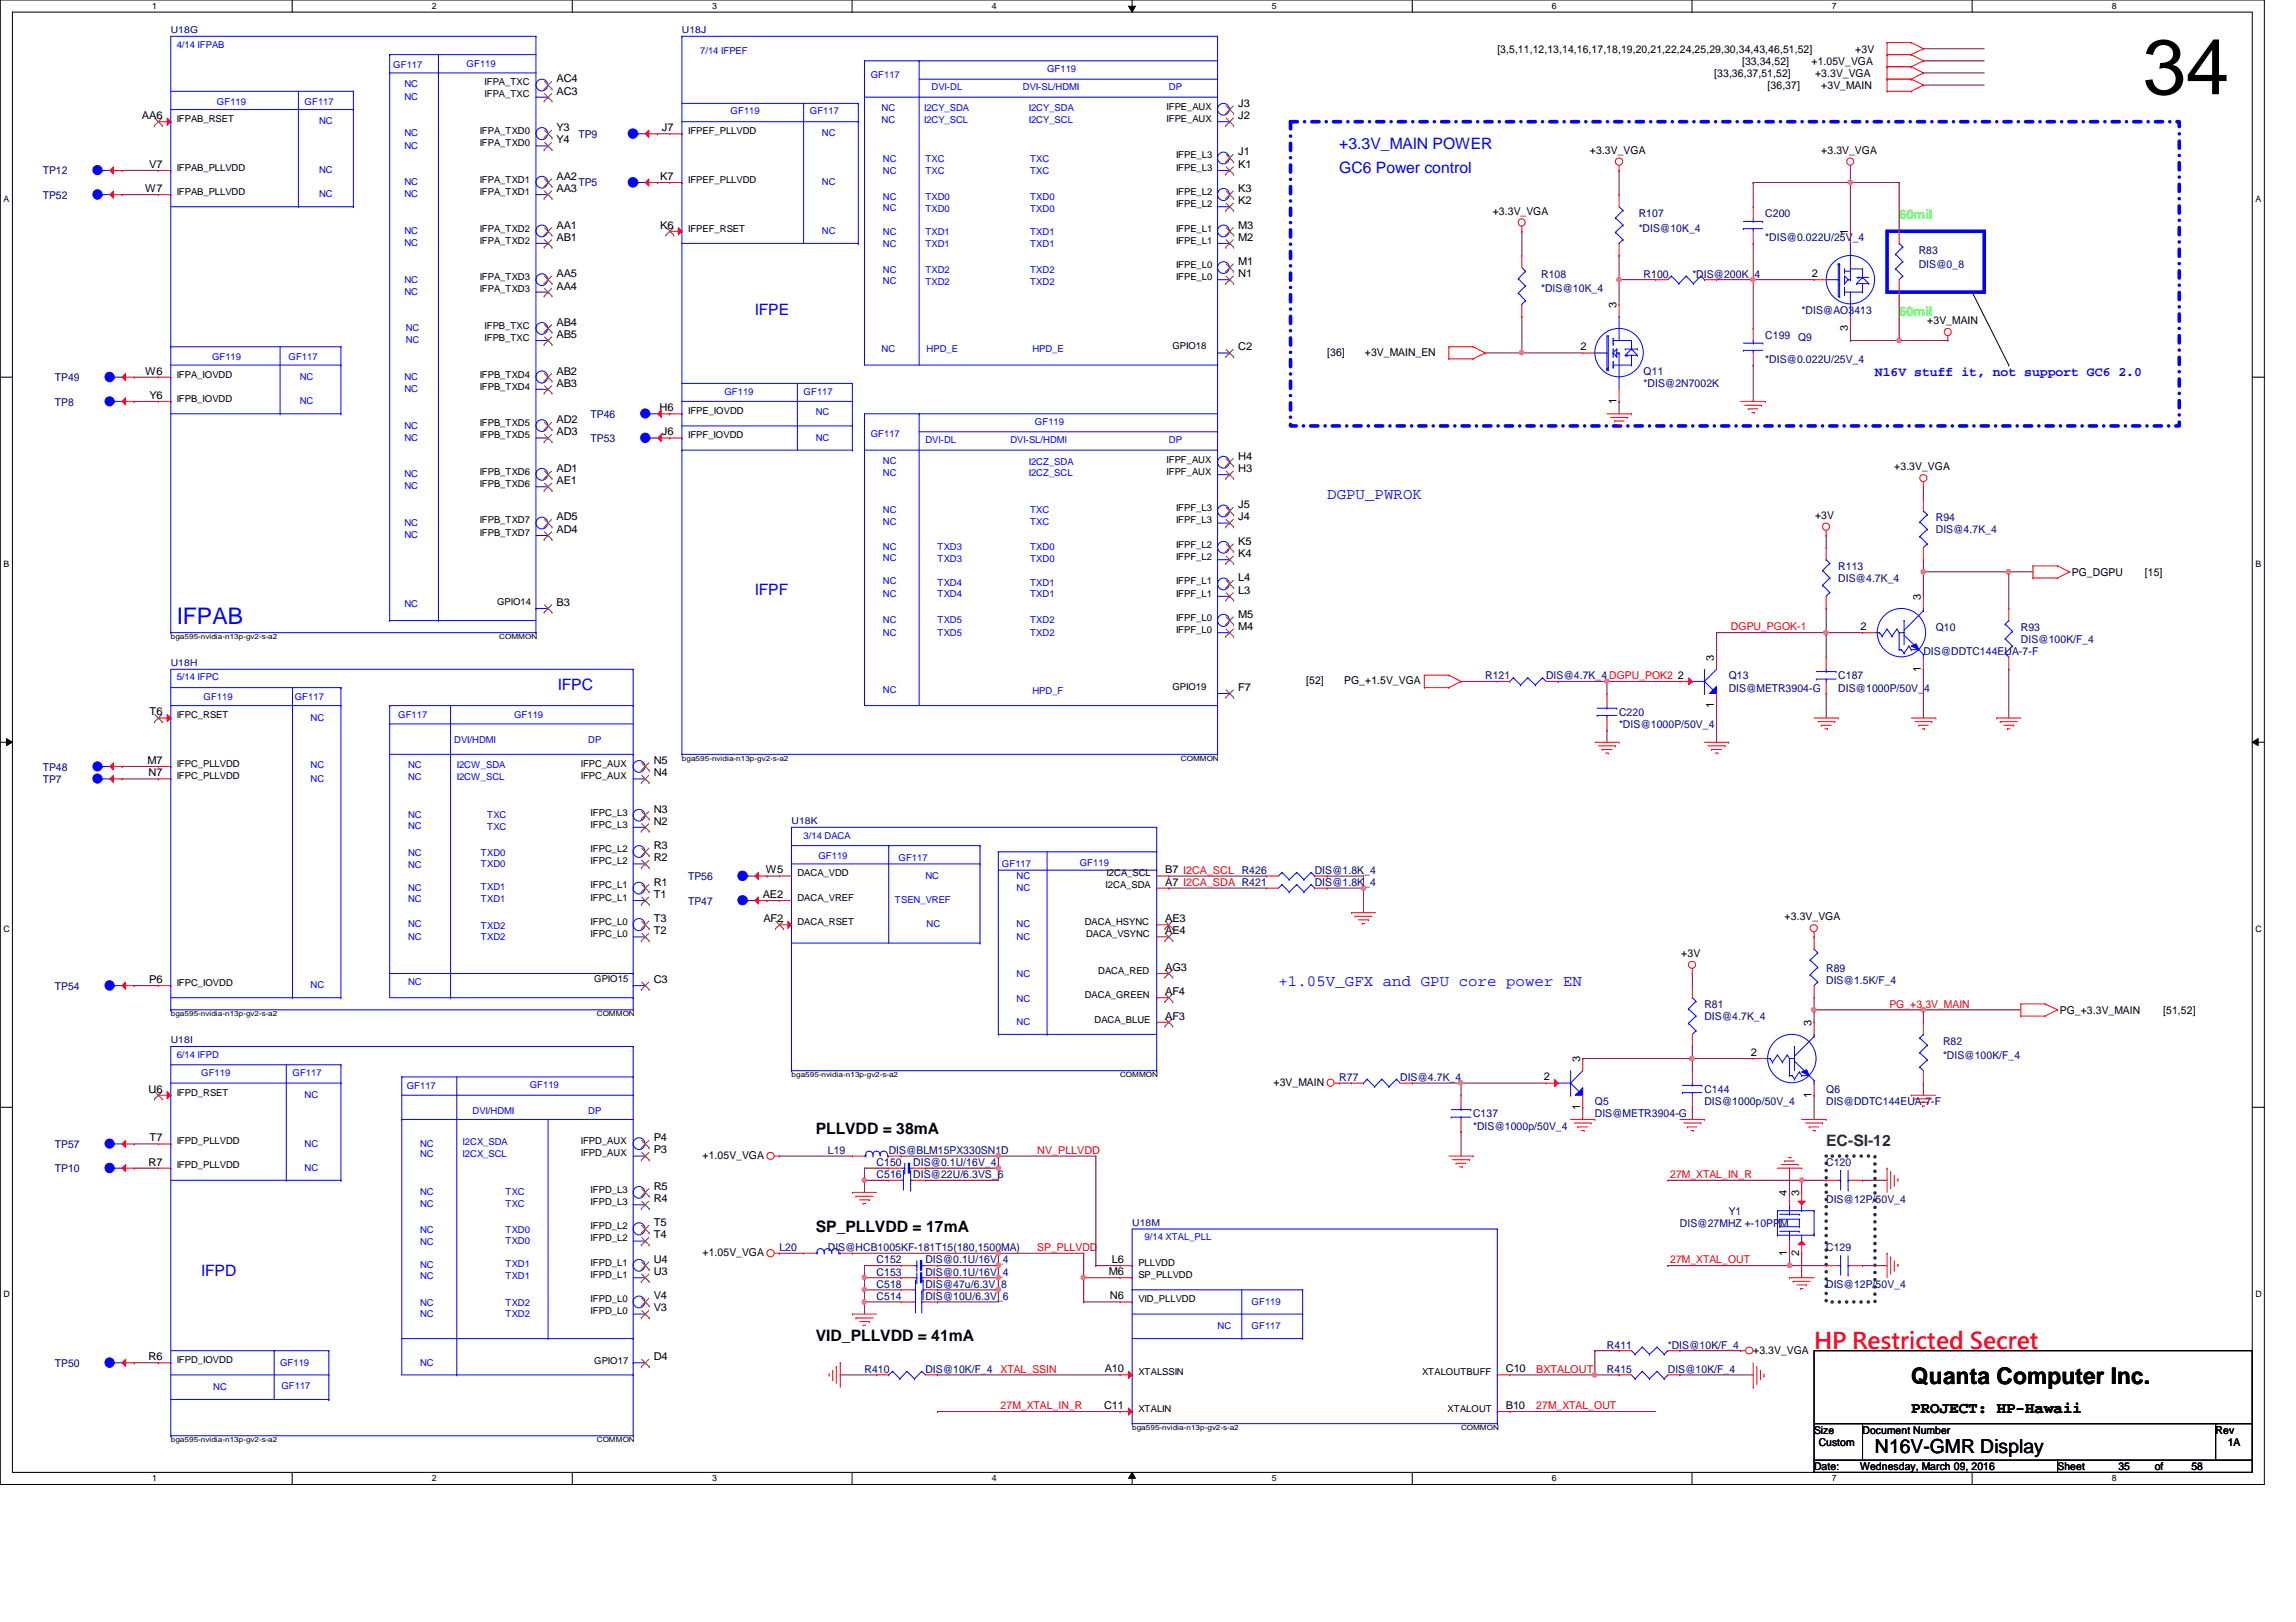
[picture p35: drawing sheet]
<svg xmlns="http://www.w3.org/2000/svg" width="297mm" height="210mm" viewBox="0 0 297 210" stroke-linecap="round" stroke-linejoin="round" font-family="sans-serif">
<defs><g id="words">
<text font-size="10.1" x="277.2" y="12.2">34</text>
<text font-size="3" fill="#00f" x="22.9" y="80.8">IFPAB</text>
<text font-size="3" fill="#f00" x="234.7" y="174.6">HP Restricted Secret</text>
<text font-size="3" x="247.3" y="179.1">Quanta Computer Inc.</text>
<text font-size="2.5" x="242.6" y="188">N16V-GMR Display</text>
<g font-size="2" fill="#00f">
<text x="173.3" y="19.2">+3.3V_MAIN POWER</text>
<text x="173.3" y="22.4">GC6 Power control</text>
<text x="97.7" y="40.8">IFPE</text>
<text x="171.7" y="64.6">DGPU_PWROK</text>
<text x="97.7" y="77">IFPF</text>
<text x="72.2" y="89.3">IFPC</text>
<text x="165.4" y="127.6">+1.05V_GFX and GPU core power EN</text>
<text x="26" y="165.2">IFPD</text>
</g>
<g font-size="2">
<text x="105.5" y="146.8">PLLVDD = 38mA</text>
<text x="105.5" y="159.4">SP_PLLVDD = 17mA</text>
<text x="105.5" y="173.6">VID_PLLVDD = 41mA</text>
<text x="247.3" y="182.8">PROJECT: HP-Hawaii</text>
</g>
<text font-size="2" fill="#008000" x="236.3" y="148.3">EC-SI-12</text>
<g font-size="1.7" fill="#0f0">
<text x="245.7" y="28.3">60mil</text>
<text x="245.7" y="40.9">60mil</text>
</g>
<text font-size="1.7" fill="#00f" x="242.6" y="48.7">N16V stuff it, not support GC6 2.0</text>
<g font-size="1.4">
<text x="72" y="10.7">AC4</text>
<text x="193.7" y="6.8">[3,5,11,12,13,14,16,17,18,19,20,21,22,24,25,29,30,34,43,46,51,52]</text>
<text x="221.8" y="9.9">[33,36,37,51,52]</text>
<text x="225.4" y="8.4">[33,34,52]</text>
<text x="228.7" y="11.6">[36,37]</text>
<text x="234.4" y="8.4">+1.05V_VGA</text>
<text x="234.8" y="9.9">+3.3V_VGA</text>
<text x="235.6" y="11.6">+3V_MAIN</text>
<text x="240" y="6.8">+3V</text>
<text x="18.4" y="15.4">AA6</text>
<text x="72" y="17">Y3</text>
<text x="72" y="12.2">AC3</text>
<text x="85.6" y="17">J7</text>
<text x="160.2" y="15.4">J2</text>
<text x="160.2" y="13.8">J3</text>
<text x="19.3" y="21.7">V7</text>
<text x="72" y="23.3">AA2</text>
<text x="72" y="18.5">Y4</text>
<text x="85.4" y="23.3">K7</text>
<text x="160.2" y="21.7">K1</text>
<text x="160.2" y="20.1">J1</text>
<text x="205.7" y="19.9">+3.3V_VGA</text>
<text x="235.6" y="19.9">+3.3V_VGA</text>
<text x="18.8" y="24.8">W7</text>
<text x="72" y="29.6">AA1</text>
<text x="72" y="24.8">AA3</text>
<text x="85.4" y="29.6">K6</text>
<text x="160.2" y="29.6">M3</text>
<text x="160.2" y="26.4">K2</text>
<text x="160.2" y="24.8">K3</text>
<text x="193.1" y="27.8">+3.3V_VGA</text>
<text x="72" y="35.9">AA5</text>
<text x="72" y="31.2">AB1</text>
<text x="160.2" y="35.9">N1</text>
<text x="160.2" y="34.3">M1</text>
<text x="160.2" y="31.2">M2</text>
<text x="234.4" y="35.9">2</text>
<text x="239.1" y="30.4" transform="rotate(-90 239.1 30.4)">1</text>
<text x="72" y="37.5">AA4</text>
<text x="209.1" y="39.8" transform="rotate(-90 209.1 39.8)">3</text>
<text x="249.3" y="42">+3V_MAIN</text>
<text x="72" y="43.7">AB5</text>
<text x="72" y="42.2">AB4</text>
<text x="160.2" y="45.3">C2</text>
<text x="171.7" y="46">[36]</text>
<text x="176.6" y="46">+3V_MAIN_EN</text>
<text x="204.5" y="45.3">2</text>
<text x="239.1" y="42.8" transform="rotate(-90 239.1 42.8)">3</text>
<text x="18.8" y="48.5">W6</text>
<text x="19.3" y="51.6">Y6</text>
<text x="72" y="50">AB3</text>
<text x="72" y="48.5">AB2</text>
<text x="85.3" y="53.2">H6</text>
<text x="209.1" y="52.3" transform="rotate(-90 209.1 52.3)">1</text>
<text x="72" y="56.3">AD3</text>
<text x="72" y="54.8">AD2</text>
<text x="85.6" y="56.3">J6</text>
<text x="160.2" y="59.5">H4</text>
<text x="72" y="62.7">AE1</text>
<text x="72" y="61.1">AD1</text>
<text x="160.2" y="65.8">J5</text>
<text x="160.2" y="61.1">H3</text>
<text x="245.1" y="60.8">+3.3V_VGA</text>
<text x="72" y="69">AD4</text>
<text x="72" y="67.4">AD5</text>
<text x="160.2" y="70.5">K5</text>
<text x="160.2" y="67.4">J4</text>
<text x="234.8" y="67.1">+3V</text>
<text x="160.2" y="76.8">L3</text>
<text x="160.2" y="75.2">L4</text>
<text x="160.2" y="72.1">K4</text>
<text x="248.5" y="77.6" transform="rotate(-90 248.5 77.6)">3</text>
<text x="268.1" y="74.5">PG_DGPU</text>
<text x="277.5" y="74.5">[15]</text>
<text x="72" y="78.4">B3</text>
<text x="160.2" y="81.5">M4</text>
<text x="160.2" y="80">M5</text>
<text x="240.7" y="81.5">2</text>
<text x="160.2" y="89.4">F7</text>
<text x="169" y="88.6">[52]</text>
<text x="173.9" y="88.6">PG_+1.5V_VGA</text>
<text x="217.1" y="87.8">2</text>
<text x="221.7" y="85.5" transform="rotate(-90 221.7 85.5)">3</text>
<text x="248.5" y="87" transform="rotate(-90 248.5 87)">1</text>
<text x="19.3" y="92.6">T6</text>
<text x="221.7" y="91.7" transform="rotate(-90 221.7 91.7)">1</text>
<text x="19.1" y="98.8">M7</text>
<text x="19.2" y="100.5">N7</text>
<text x="84.6" y="100.5">N4</text>
<text x="84.6" y="98.8">N5</text>
<text x="84.6" y="106.7">N2</text>
<text x="84.6" y="105.2">N3</text>
<text x="84.6" y="111.5">R2</text>
<text x="84.6" y="109.9">R3</text>
<text x="99.1" y="113">W5</text>
<text x="150.7" y="113">B7 I2CA_SCL</text>
<text x="84.6" y="119.3">T3</text>
<text x="84.6" y="116.2">T1</text>
<text x="84.6" y="114.6">R1</text>
<text x="98.7" y="116.2">AE2</text>
<text x="98.8" y="119.3">AF2</text>
<text x="150.7" y="119.3">AE3</text>
<text x="150.7" y="114.6">A7 I2CA_SDA R421</text>
<text x="230.9" y="119.1">+3.3V_VGA</text>
<text x="84.6" y="120.9">T2</text>
<text x="150.7" y="125.6">AG3</text>
<text x="150.7" y="120.9">AE4</text>
<text x="217.5" y="123.8">+3V</text>
<text x="19.3" y="127.2">P6</text>
<text x="84.6" y="127.2">C3</text>
<text x="150.7" y="132">AF3</text>
<text x="150.7" y="128.8">AF4</text>
<text x="266.5" y="131.2">PG_+3.3V_MAIN</text>
<text x="279.9" y="131.2">[51,52]</text>
<text x="204.4" y="137.5" transform="rotate(-90 204.4 137.5)">3</text>
<text x="226.5" y="136.7">2</text>
<text x="234.4" y="132.8" transform="rotate(-90 234.4 132.8)">3</text>
<text x="19.2" y="141.4">U6</text>
<text x="164.8" y="140.5">+3V_MAIN</text>
<text x="199.7" y="139.8">2</text>
<text x="204.4" y="143.6" transform="rotate(-90 204.4 143.6)">1</text>
<text x="234.4" y="142.1" transform="rotate(-90 234.4 142.1)">1</text>
<text x="19.3" y="147.7">T7</text>
<text x="84.6" y="149.3">P3</text>
<text x="84.6" y="147.7">P4</text>
<text x="90.9" y="149.9">+1.05V_VGA</text>
<text x="19.2" y="150.8">R7</text>
<text x="84.6" y="155.6">R4</text>
<text x="84.6" y="154">R5</text>
<text x="231.2" y="154.8" transform="rotate(-90 231.2 154.8)">4</text>
<text x="232.7" y="154.8" transform="rotate(-90 232.7 154.8)">3</text>
<text x="84.6" y="160.3">T4</text>
<text x="84.6" y="158.7">T5</text>
<text x="84.6" y="165">U3</text>
<text x="84.6" y="163.4">U4</text>
<text x="90.9" y="162.6">+1.05V_VGA</text>
<text x="143.5" y="165">M6</text>
<text x="143.8" y="163.4">L6</text>
<text x="231.2" y="162.5" transform="rotate(-90 231.2 162.5)">1</text>
<text x="232.7" y="162.5" transform="rotate(-90 232.7 162.5)">2</text>
<text x="84.6" y="169.7">V3</text>
<text x="84.6" y="168.1">V4</text>
<text x="143.6" y="168.1">N6</text>
<text x="19.2" y="176">R6</text>
<text x="84.6" y="176">D4</text>
<text x="142.9" y="177.6">A10</text>
<text x="194.8" y="177.6">C10</text>
<text x="226.8" y="175.2">+3.3V_VGA</text>
<text x="142.8" y="182.3">C11</text>
<text x="194.8" y="182.3">B10</text>
<text x="234.7" y="185.5">Size</text>
<text x="241" y="185.5">Document Number</text>
<text x="286.6" y="185.5">Rev</text>
<text x="234.7" y="190.3">Date:</text>
<text x="235.3" y="187.1">Custom</text>
<text x="240.7" y="190.3">Wednesday, March 09, 2016</text>
<text x="266.2" y="190.3">Sheet</text>
<text x="274.1" y="190.3">35</text>
<text x="278.8" y="190.3">of</text>
<text x="283.5" y="190.3">58</text>
<text x="288.2" y="187.1">1A</text>
</g>
<g font-size="1.4" fill="#000080">
<text x="74.8" y="17.8">TP9</text>
<text x="5.5" y="22.6">TP12</text>
<text x="5.5" y="25.7">TP52</text>
<text x="74.8" y="24.1">TP5</text>
<text x="212" y="28.1">R107</text>
<text x="212" y="30">*DIS@10K_4</text>
<text x="228.4" y="28.1">C200</text>
<text x="199.4" y="35.9">R108</text>
<text x="212.6" y="35.9">R100</text>
<text x="218.9" y="35.9">*DIS@200K_4</text>
<text x="228.4" y="31.2">*DIS@0.022U/25V_4</text>
<text x="248.2" y="32.8">R83</text>
<text x="248.2" y="34.7">DIS@0_8</text>
<text x="199.4" y="37.8">*DIS@10K_4</text>
<text x="233.1" y="40.7">*DIS@AO3413</text>
<text x="228.4" y="43.8">C199</text>
<text x="228.4" y="47">*DIS@0.022U/25V_4</text>
<text x="232.6" y="44.2">Q9</text>
<text x="7.1" y="52.5">TP8</text>
<text x="7.1" y="49.3">TP49</text>
<text x="212.6" y="48.6">Q11</text>
<text x="212.6" y="50.1">*DIS@2N7002K</text>
<text x="76.4" y="57.2">TP53</text>
<text x="76.4" y="54.1">TP46</text>
<text x="250.4" y="67.4">R94</text>
<text x="250.4" y="69">DIS@4.7K_4</text>
<text x="237.8" y="73.7">R113</text>
<text x="237.8" y="75.3">DIS@4.7K_4</text>
<text x="250.4" y="81.6">Q10</text>
<text x="261.4" y="81.6">R93</text>
<text x="261.4" y="83.2">DIS@100K/F_4</text>
<text x="192.1" y="87.9">R121</text>
<text x="200" y="87.9">DIS@4.7K_4 DGPU_POK2</text>
<text x="223.6" y="87.9">Q13</text>
<text x="223.6" y="89.5">DIS@METR3904-G</text>
<text x="237.8" y="87.9">C187</text>
<text x="237.8" y="89.5">DIS@1000P/50V_4</text>
<text x="248.8" y="84.8">DIS@DDTC144EUA-7-F</text>
<text x="209.5" y="92.6">C220</text>
<text x="209.5" y="94.2">*DIS@1000P/50V_4</text>
<text x="5.5" y="99.7">TP48</text>
<text x="5.5" y="101.3">TP7</text>
<text x="89" y="113.9">TP56</text>
<text x="160.7" y="113.1">R426</text>
<text x="170.1" y="113.1">DIS@1.8K_4</text>
<text x="89" y="117.1">TP47</text>
<text x="170.1" y="114.7">DIS@1.8K_4</text>
<text x="236.3" y="125.7">R89</text>
<text x="7.1" y="128.1">TP54</text>
<text x="220.5" y="130.4">R81</text>
<text x="220.5" y="132">DIS@4.7K_4</text>
<text x="236.3" y="127.3">DIS@1.5K/F_4</text>
<text x="251.4" y="135.2">R82</text>
<text x="251.4" y="137">*DIS@100K/F_4</text>
<text x="173.3" y="139.9">R77</text>
<text x="181.1" y="139.9">DIS@4.7K_4</text>
<text x="206.3" y="143">Q5</text>
<text x="220.5" y="141.5">C144</text>
<text x="220.5" y="143">DIS@1000p/50V_4</text>
<text x="236.3" y="141.5">Q6</text>
<text x="236.3" y="143">DIS@DDTC144EUA-7-F</text>
<text x="7.1" y="148.5">TP57</text>
<text x="107.1" y="149.4">L19</text>
<text x="115" y="149.4">DIS@BLM15PX330SN1D</text>
<text x="190.6" y="144.6">C137</text>
<text x="190.6" y="146.2">*DIS@1000p/50V_4</text>
<text x="206.3" y="144.6">DIS@METR3904-G</text>
<text x="7.1" y="151.7">TP10</text>
<text x="113.4" y="150.9">C150</text>
<text x="113.4" y="152.5">C516</text>
<text x="118.1" y="150.9">DIS@0.1U/16V_4</text>
<text x="118.1" y="152.5">DIS@22U/6.3VS_6</text>
<text x="236.3" y="150.9">C120</text>
<text x="236.3" y="155.6">DIS@12P/50V_4</text>
<text x="100.8" y="161.9">L20</text>
<text x="107.1" y="161.9">DIS@HCB1005KF-181T15(180,1500MA)</text>
<text x="217.3" y="158.8">DIS@27MHZ +-10PPM</text>
<text x="223.6" y="157.2">Y1</text>
<text x="236.3" y="161.9">C129</text>
<text x="113.4" y="165.1">C153</text>
<text x="113.4" y="163.5">C152</text>
<text x="113.4" y="166.7">C518</text>
<text x="119.7" y="165.1">DIS@0.1U/16V_4</text>
<text x="119.7" y="163.5">DIS@0.1U/16V_4</text>
<text x="119.7" y="166.7">DIS@47u/6.3V_8</text>
<text x="236.3" y="166.7">DIS@12P/50V_4</text>
<text x="113.4" y="168.2">C514</text>
<text x="119.7" y="168.2">DIS@10U/6.3V_6</text>
<text x="7.1" y="176.9">TP50</text>
<text x="111.8" y="177.7">R410</text>
<text x="119.7" y="177.7">DIS@10K/F_4</text>
<text x="207.9" y="177.7">R415</text>
<text x="207.9" y="174.5">R411</text>
<text x="215.8" y="177.7">DIS@10K/F_4</text>
<text x="215.8" y="174.5">*DIS@10K/F_4</text>
</g>
<g font-size="1.4" fill="#f00">
<text x="223.9" y="81.6">DGPU_PGOK-1</text>
<text x="244.4" y="130.4">PG_+3.3V_MAIN</text>
<text x="134.2" y="149.3">NV_PLLVDD</text>
<text x="216.1" y="152.4">27M_XTAL_IN_R</text>
<text x="134.2" y="161.9">SP_PLLVDD</text>
<text x="216.1" y="163.5">27M_XTAL_OUT</text>
<text x="129.5" y="177.6">XTAL_SSIN</text>
<text x="198.8" y="177.6">BXTALOUT</text>
<text x="129.5" y="182.4">27M_XTAL_IN_R</text>
<text x="198.8" y="182.4">27M_XTAL_OUT</text>
</g>
<g font-size="1.2" fill="#000080">
<text x="22.1" y="4.3">U18G</text>
<text x="88.2" y="4.3">U18J</text>
<text x="22.1" y="86.2">U18H</text>
<text x="102.4" y="106.6">U18K</text>
<text x="22.1" y="135">U18I</text>
<text x="146.5" y="158.6">U18M</text>
</g>
<g font-size="1.2" fill="#00f">
<text x="22.9" y="6.2">4/14 IFPAB</text>
<text x="50.9" y="8.8">GF117</text>
<text x="52.3" y="11.2">NC</text>
<text x="60.4" y="8.7">GF119</text>
<text x="90.6" y="6.9">7/14 IFPEF</text>
<text x="112.6" y="10.1">GF117</text>
<text x="120.5" y="11.7">DVI-DL</text>
<text x="132.3" y="11.7">DVI-SL/HDMI</text>
<text x="135.5" y="9.3">GF119</text>
<text x="151.2" y="11.7">DP</text>
<text x="28.1" y="13.6">GF119</text>
<text x="39.4" y="13.6">GF117</text>
<text x="41.3" y="16.1">NC</text>
<text x="52.3" y="13">NC</text>
<text x="52.3" y="17.7">NC</text>
<text x="94.5" y="14.8">GF119</text>
<text x="104.8" y="14.8">GF117</text>
<text x="106.3" y="17.7">NC</text>
<text x="114" y="14.4">NC</text>
<text x="114" y="15.9">NC</text>
<text x="119.5" y="15.9">I2CY_SCL</text>
<text x="119.5" y="14.4">I2CY_SDA</text>
<text x="133.1" y="15.9">I2CY_SCL</text>
<text x="133.1" y="14.4">I2CY_SDA</text>
<text x="41.3" y="22.4">NC</text>
<text x="52.3" y="19.3">NC</text>
<text x="52.3" y="24">NC</text>
<text x="106.3" y="24">NC</text>
<text x="114.2" y="21">NC</text>
<text x="114.2" y="22.6">NC</text>
<text x="119.7" y="21">TXC</text>
<text x="119.7" y="22.6">TXC</text>
<text x="133.3" y="22.6">TXC</text>
<text x="133.3" y="21">TXC</text>
<text x="41.3" y="25.5">NC</text>
<text x="52.3" y="25.5">NC</text>
<text x="114.2" y="25.9">NC</text>
<text x="114.2" y="27.3">NC</text>
<text x="119.7" y="25.9">TXD0</text>
<text x="119.7" y="27.4">TXD0</text>
<text x="133.3" y="27.4">TXD0</text>
<text x="133.3" y="25.9">TXD0</text>
<text x="52.3" y="31.8">NC</text>
<text x="52.3" y="30.3">NC</text>
<text x="106.3" y="30.3">NC</text>
<text x="114.2" y="32">NC</text>
<text x="114.2" y="35.3">NC</text>
<text x="114.2" y="30.4">NC</text>
<text x="119.7" y="30.4">TXD1</text>
<text x="119.7" y="32">TXD1</text>
<text x="119.7" y="35.3">TXD2</text>
<text x="133.3" y="32">TXD1</text>
<text x="133.3" y="30.4">TXD1</text>
<text x="133.3" y="35.3">TXD2</text>
<text x="52.3" y="36.6">NC</text>
<text x="52.3" y="38.1">NC</text>
<text x="114.2" y="36.7">NC</text>
<text x="119.7" y="36.9">TXD2</text>
<text x="133.3" y="36.9">TXD2</text>
<text x="27.4" y="46.7">GF119</text>
<text x="37.3" y="46.7">GF117</text>
<text x="52.5" y="44.4">NC</text>
<text x="52.5" y="42.9">NC</text>
<text x="114" y="45.6">NC</text>
<text x="119.9" y="45.6">HPD_E</text>
<text x="133.6" y="45.6">HPD_E</text>
<text x="38.8" y="49.1">NC</text>
<text x="38.8" y="52.3">NC</text>
<text x="52.3" y="50.8">NC</text>
<text x="52.3" y="49.1">NC</text>
<text x="93.7" y="51.1">GF119</text>
<text x="104" y="51.1">GF117</text>
<text x="105.5" y="53.7">NC</text>
<text x="52.3" y="57">NC</text>
<text x="52.3" y="55.5">NC</text>
<text x="105.5" y="57">NC</text>
<text x="112.6" y="56.6">GF117</text>
<text x="119.7" y="57.4">DVI-DL</text>
<text x="130.7" y="57.4">DVI-SL/HDMI</text>
<text x="133.9" y="55">GF119</text>
<text x="151.2" y="57.4">DP</text>
<text x="52.3" y="63.3">NC</text>
<text x="52.3" y="61.8">NC</text>
<text x="114.2" y="61.6">NC</text>
<text x="114.2" y="60">NC</text>
<text x="133.1" y="61.6">I2CZ_SCL</text>
<text x="133.1" y="60.2">I2CZ_SDA</text>
<text x="52.3" y="69.6">NC</text>
<text x="52.3" y="68.1">NC</text>
<text x="114.2" y="71.2">NC</text>
<text x="114.2" y="67.9">NC</text>
<text x="114.2" y="66.3">NC</text>
<text x="121.3" y="71.2">TXD3</text>
<text x="133.3" y="71.2">TXD0</text>
<text x="133.3" y="66.3">TXC</text>
<text x="133.3" y="67.9">TXC</text>
<text x="114.2" y="72.6">NC</text>
<text x="114.2" y="75.6">NC</text>
<text x="114.2" y="77.2">NC</text>
<text x="121.3" y="72.8">TXD3</text>
<text x="121.3" y="75.8">TXD4</text>
<text x="121.3" y="77.2">TXD4</text>
<text x="133.3" y="77.2">TXD1</text>
<text x="133.3" y="72.8">TXD0</text>
<text x="133.3" y="75.8">TXD1</text>
<text x="52.3" y="78.6">NC</text>
<text x="114.2" y="80.6">NC</text>
<text x="114.2" y="82.3">NC</text>
<text x="121.3" y="80.6">TXD5</text>
<text x="121.3" y="82.3">TXD5</text>
<text x="133.3" y="80.6">TXD2</text>
<text x="133.3" y="82.3">TXD2</text>
<text x="22.9" y="88.1">5/14 IFPC</text>
<text x="114.2" y="89.6">NC</text>
<text x="133.6" y="89.8">HPD_F</text>
<text x="26.3" y="90.6">GF119</text>
<text x="38.1" y="90.6">GF117</text>
<text x="40.2" y="93.3">NC</text>
<text x="51.5" y="93">GF117</text>
<text x="66.5" y="93">GF119</text>
<text x="40.2" y="101.1">NC</text>
<text x="40.2" y="99.4">NC</text>
<text x="52.8" y="99.4">NC</text>
<text x="52.8" y="101">NC</text>
<text x="58.8" y="96.1">DVI/HDMI</text>
<text x="59.1" y="99.4">I2CW_SDA</text>
<text x="59.1" y="101">I2CW_SCL</text>
<text x="76.1" y="96.1">DP</text>
<text x="52.8" y="107.3">NC</text>
<text x="52.8" y="105.9">NC</text>
<text x="63" y="105.9">TXC</text>
<text x="63" y="107.4">TXC</text>
<text x="52.8" y="110.7">NC</text>
<text x="52.8" y="112.3">NC</text>
<text x="62.2" y="112.1">TXD0</text>
<text x="62.2" y="110.7">TXD0</text>
<text x="104" y="108.5">3/14 DACA</text>
<text x="105.9" y="111.2">GF119</text>
<text x="116.2" y="111.4">GF117</text>
<text x="119.7" y="113.7">NC</text>
<text x="129.6" y="112.1">GF117</text>
<text x="131.5" y="113.7">NC</text>
<text x="139.7" y="112">GF119</text>
<text x="52.8" y="115.3">NC</text>
<text x="52.8" y="116.7">NC</text>
<text x="62.2" y="115.1">TXD1</text>
<text x="62.2" y="116.7">TXD1</text>
<text x="115.8" y="116.9">TSEN_VREF</text>
<text x="131.5" y="115.3">NC</text>
<text x="52.8" y="120">NC</text>
<text x="52.8" y="121.6">NC</text>
<text x="62.2" y="120.2">TXD2</text>
<text x="62.2" y="121.6">TXD2</text>
<text x="119.9" y="120">NC</text>
<text x="131.5" y="121.6">NC</text>
<text x="131.5" y="120">NC</text>
<text x="40.2" y="127.9">NC</text>
<text x="52.8" y="127.4">NC</text>
<text x="131.5" y="126.5">NC</text>
<text x="131.5" y="129.6">NC</text>
<text x="22.9" y="136.9">6/14 IFPD</text>
<text x="131.5" y="132.6">NC</text>
<text x="26" y="139.2">GF119</text>
<text x="37.8" y="139.2">GF117</text>
<text x="39.4" y="142.1">NC</text>
<text x="52.6" y="141">GF117</text>
<text x="68.5" y="140.8">GF119</text>
<text x="39.4" y="148.4">NC</text>
<text x="54.4" y="149.8">NC</text>
<text x="54.4" y="148.4">NC</text>
<text x="59.9" y="148.2">I2CX_SDA</text>
<text x="59.9" y="149.8">I2CX_SCL</text>
<text x="61.1" y="144.1">DVI/HDMI</text>
<text x="76.1" y="144.1">DP</text>
<text x="39.4" y="151.5">NC</text>
<text x="54.4" y="154.7">NC</text>
<text x="65.4" y="154.7">TXC</text>
<text x="54.4" y="156.3">NC</text>
<text x="54.4" y="161.1">NC</text>
<text x="54.4" y="159.6">NC</text>
<text x="65.4" y="156.3">TXC</text>
<text x="65.4" y="159.6">TXD0</text>
<text x="65.4" y="161">TXD0</text>
<text x="148.1" y="160.5">9/14 XTAL_PLL</text>
<text x="54.4" y="165.5">NC</text>
<text x="54.4" y="164.1">NC</text>
<text x="65.4" y="165.5">TXD1</text>
<text x="65.4" y="164">TXD1</text>
<text x="54.4" y="170.4">NC</text>
<text x="54.4" y="169">NC</text>
<text x="65.4" y="170.4">TXD2</text>
<text x="65.4" y="169">TXD2</text>
<text x="157.5" y="172">NC</text>
<text x="161.9" y="168.9">GF119</text>
<text x="161.9" y="172">GF117</text>
<text x="27.6" y="179.9">NC</text>
<text x="36.2" y="176.7">GF119</text>
<text x="36.4" y="179.7">GF117</text>
<text x="54.4" y="176.7">NC</text>
</g>
<g font-size="1.2">
<text x="62.7" y="11">IFPA_TXC</text>
<text x="22.9" y="15.8">IFPAB_RSET</text>
<text x="62.1" y="17.4">IFPA_TXD0</text>
<text x="62.7" y="12.6">IFPA_TXC</text>
<text x="89" y="17.4">IFPEF_PLLVDD</text>
<text x="150.9" y="15.8">IFPE_AUX</text>
<text x="150.9" y="14.2">IFPE_AUX</text>
<text x="22.9" y="22.1">IFPAB_PLLVDD</text>
<text x="62.1" y="23.7">IFPA_TXD1</text>
<text x="62.1" y="18.9">IFPA_TXD0</text>
<text x="89" y="23.7">IFPEF_PLLVDD</text>
<text x="152.1" y="22.1">IFPE_L3</text>
<text x="152.1" y="20.5">IFPE_L3</text>
<text x="22.9" y="25.2">IFPAB_PLLVDD</text>
<text x="62.1" y="30">IFPA_TXD2</text>
<text x="62.1" y="25.2">IFPA_TXD1</text>
<text x="89" y="30">IFPEF_RSET</text>
<text x="152.1" y="30">IFPE_L1</text>
<text x="152.1" y="26.8">IFPE_L2</text>
<text x="152.1" y="25.2">IFPE_L2</text>
<text x="62.1" y="31.5">IFPA_TXD2</text>
<text x="152.1" y="34.7">IFPE_L0</text>
<text x="152.1" y="31.5">IFPE_L1</text>
<text x="62.1" y="37.8">IFPA_TXD3</text>
<text x="62.1" y="36.2">IFPA_TXD3</text>
<text x="152.1" y="36.2">IFPE_L0</text>
<text x="62.7" y="44.1">IFPB_TXC</text>
<text x="62.7" y="42.5">IFPB_TXC</text>
<text x="151.7" y="45.2">GPIO18</text>
<text x="22.9" y="52">IFPB_IOVDD</text>
<text x="22.9" y="48.9">IFPA_IOVDD</text>
<text x="62.1" y="50.4">IFPB_TXD4</text>
<text x="62.1" y="48.9">IFPB_TXD4</text>
<text x="89" y="53.6">IFPE_IOVDD</text>
<text x="62.1" y="56.7">IFPB_TXD5</text>
<text x="62.1" y="55.2">IFPB_TXD5</text>
<text x="89" y="56.7">IFPF_IOVDD</text>
<text x="150.9" y="59.9">IFPF_AUX</text>
<text x="62.1" y="63">IFPB_TXD6</text>
<text x="62.1" y="61.5">IFPB_TXD6</text>
<text x="150.9" y="61.5">IFPF_AUX</text>
<text x="62.1" y="69.3">IFPB_TXD7</text>
<text x="62.1" y="67.7">IFPB_TXD7</text>
<text x="152.1" y="70.9">IFPF_L2</text>
<text x="152.1" y="67.7">IFPF_L3</text>
<text x="152.1" y="66.2">IFPF_L3</text>
<text x="152.1" y="77.2">IFPF_L1</text>
<text x="152.1" y="75.6">IFPF_L1</text>
<text x="152.1" y="72.5">IFPF_L2</text>
<text x="64.3" y="78.3">GPIO14</text>
<text x="152.1" y="81.9">IFPF_L0</text>
<text x="152.1" y="80.3">IFPF_L0</text>
<text x="151.7" y="89.3">GPIO19</text>
<text x="22.9" y="93">IFPC_RSET</text>
<text x="22.9" y="100.8">IFPC_PLLVDD</text>
<text x="22.9" y="99.2">IFPC_PLLVDD</text>
<text x="75.1" y="100.8">IFPC_AUX</text>
<text x="75.1" y="99.2">IFPC_AUX</text>
<text x="76.4" y="107.1">IFPC_L3</text>
<text x="76.4" y="105.5">IFPC_L3</text>
<text x="76.4" y="111.8">IFPC_L2</text>
<text x="76.4" y="110.3">IFPC_L2</text>
<text x="103.2" y="113.4">DACA_VDD</text>
<text x="143.2" y="113.4">I2CA_SCL</text>
<text x="76.4" y="119.7">IFPC_L0</text>
<text x="76.4" y="116.6">IFPC_L1</text>
<text x="76.4" y="115">IFPC_L1</text>
<text x="103.2" y="119.7">DACA_RSET</text>
<text x="103.2" y="116.6">DACA_VREF</text>
<text x="140.3" y="119.7">DACA_HSYNC</text>
<text x="143" y="115">I2CA_SDA</text>
<text x="76.4" y="121.3">IFPC_L0</text>
<text x="140.5" y="121.3">DACA_VSYNC</text>
<text x="22.9" y="127.6">IFPC_IOVDD</text>
<text x="76.9" y="127.1">GPIO15</text>
<text x="140.3" y="129.2">DACA_GREEN</text>
<text x="142.1" y="126">DACA_RED</text>
<text x="141.6" y="132.3">DACA_BLUE</text>
<text x="22.9" y="141.8">IFPD_RSET</text>
<text x="22.9" y="148.1">IFPD_PLLVDD</text>
<text x="75.1" y="149.6">IFPD_AUX</text>
<text x="75.1" y="148.1">IFPD_AUX</text>
<text x="22.9" y="151.2">IFPD_PLLVDD</text>
<text x="76.4" y="156">IFPD_L3</text>
<text x="76.4" y="154.3">IFPD_L3</text>
<text x="76.4" y="160.7">IFPD_L2</text>
<text x="76.4" y="159.1">IFPD_L2</text>
<text x="76.4" y="165.4">IFPD_L1</text>
<text x="76.4" y="163.8">IFPD_L1</text>
<text x="147.3" y="165.4">SP_PLLVDD</text>
<text x="147.3" y="163.8">PLLVDD</text>
<text x="76.4" y="170.1">IFPD_L0</text>
<text x="76.4" y="168.5">IFPD_L0</text>
<text x="147.3" y="168.5">VID_PLLVDD</text>
<text x="22.9" y="176.4">IFPD_IOVDD</text>
<text x="76.9" y="176.6">GPIO17</text>
<text x="147.3" y="178">XTALSSIN</text>
<text x="184" y="178">XTALOUTBUFF</text>
<text x="147.3" y="182.7">XTALIN</text>
<text x="187.3" y="182.7">XTALOUT</text>
</g>
<g font-size="1.1">
<text x="19.7" y="1.1">1</text>
<text x="55.9" y="1.1">2</text>
<text x="92.1" y="1.1">3</text>
<text x="128.3" y="1.1">4</text>
<text x="164.5" y="1.1">5</text>
<text x="200.8" y="1.1">6</text>
<text x="237" y="1.1">7</text>
<text x="273.2" y="1.1">8</text>
<text x=".5" y="26.2">A</text>
<text x="291.8" y="26.2">A</text>
<text x=".5" y="73.4">B</text>
<text x="291.8" y="73.4">B</text>
<text x=".5" y="120.6">C</text>
<text x="291.8" y="120.6">C</text>
<text x=".5" y="167.9">D</text>
<text x="291.8" y="167.9">D</text>
<text x="19.7" y="191.7">1</text>
<text x="55.9" y="191.7">2</text>
<text x="92.1" y="191.7">3</text>
<text x="128.3" y="191.7">4</text>
<text x="164.5" y="191.7">5</text>
<text x="200.8" y="191.7">6</text>
<text x="237" y="191.7">7</text>
<text x="273.2" y="191.7">8</text>
</g>
<g font-size=".9">
<text x="22.1" y="82.7">bga595-nvidia-n13p-gv2-s-a2</text>
<text x="64.6" y="82.7">COMMON</text>
<text x="88.2" y="98.5">bga595-nvidia-n13p-gv2-s-a2</text>
<text x="152.8" y="98.5">COMMON</text>
<text x="22.1" y="131.5">bga595-nvidia-n13p-gv2-s-a2</text>
<text x="77.2" y="131.5">COMMON</text>
<text x="102.4" y="139.4">bga595-nvidia-n13p-gv2-s-a2</text>
<text x="144.9" y="139.4">COMMON</text>
<text x="146.5" y="185.1">bga595-nvidia-n13p-gv2-s-a2</text>
<text x="189" y="185.1">COMMON</text>
<text x="22.1" y="186.6">bga595-nvidia-n13p-gv2-s-a2</text>
<text x="77.2" y="186.6">COMMON</text>
</g>
</g></defs>
<path d="M0 0h292.9v192.1h-292.9zM1.6 1.6h289.8v188.9h-289.8z" fill="none" stroke="#000" stroke-width=".13"/>
<g fill="#fff">
<path d="M19.7 .2h.6v1.2h-.6z"/>
<path d="M19.7 190.7h.6v1.2h-.6z"/>
</g>
<path d="M37.8 0v1.6M37.8 190.5v1.6" fill="none" stroke="#000" stroke-width=".13"/>
<g fill="#fff">
<path d="M55.9 .2h.6v1.2h-.6z"/>
<path d="M55.9 190.7h.6v1.2h-.6z"/>
</g>
<path d="M74 0v1.6M74 190.5v1.6" fill="none" stroke="#000" stroke-width=".13"/>
<g fill="#fff">
<path d="M92.1 .2h.6v1.2h-.6z"/>
<path d="M92.1 190.7h.6v1.2h-.6z"/>
</g>
<path d="M110.2 0v1.6M110.2 190.5v1.6" fill="none" stroke="#000" stroke-width=".13"/>
<g fill="#fff">
<path d="M128.3 .2h.6v1.2h-.6z"/>
<path d="M128.3 190.7h.6v1.2h-.6z"/>
</g>
<path d="M146 .8h.9l-.4 .8zM146.5 0v1.6M146.5 190.5l.4 .8h-.9zM146.5 190.5v1.6" fill="none" stroke="#000" stroke-width=".13"/>
<path d="M146 .8h.9l-.4 .8zM146.5 190.5l.4 .8h-.9z" fill="#000"/>
<g fill="#fff">
<path d="M164.5 .2h.6v1.2h-.6z"/>
<path d="M164.5 190.7h.6v1.2h-.6z"/>
</g>
<path d="M182.7 0v1.6M182.7 190.5v1.6" fill="none" stroke="#000" stroke-width=".13"/>
<g fill="#fff">
<path d="M200.8 .2h.6v1.2h-.6z"/>
<path d="M200.8 190.7h.6v1.2h-.6z"/>
</g>
<path d="M218.9 0v1.6M218.9 190.5v1.6" fill="none" stroke="#000" stroke-width=".13"/>
<g fill="#fff">
<path d="M237 .2h.6v1.2h-.6z"/>
<path d="M237 190.7h.6v1.2h-.6z"/>
</g>
<path d="M255.1 0v1.6M255.1 190.5v1.6" fill="none" stroke="#000" stroke-width=".13"/>
<g fill="#fff">
<path d="M273.2 .2h.6v1.2h-.6z"/>
<path d="M273.2 190.7h.6v1.2h-.6z"/>
<path d="M.5 25.2h.7v1.2h-.7z"/>
<path d="M291.8 25.2h.7v1.2h-.7z"/>
<path d="M.5 72.4h.7v1.2h-.7z"/>
<path d="M291.8 72.4h.7v1.2h-.7z"/>
</g>
<path d="M0 48.8h1.6M291.4 48.8h1.5" fill="none" stroke="#000" stroke-width=".13"/>
<g fill="#fff">
<path d="M.5 119.7h.7v1.2h-.7z"/>
<path d="M291.8 119.7h.8v1.2h-.8z"/>
</g>
<path d="M0 96.1h1.6M.8 95.6l.8 .5-.8 .4zM291.4 96.1l.7-.5v.9zM291.4 96.1h1.5" fill="none" stroke="#000" stroke-width=".13"/>
<path d="M.8 95.6l.8 .5-.8 .4zM291.4 96.1l.7-.5v.9z" fill="#000"/>
<g fill="#fff">
<path d="M.5 166.9h.7v1.2h-.7z"/>
<path d="M291.8 166.9h.8v1.2h-.8z"/>
</g>
<path d="M255.1 37.8l4.8 9.4M259.9 47.2h.1M0 143.3h1.6M291.4 143.3h1.5" fill="none" stroke="#000" stroke-width=".13"/>
<path d="M244.1 29.9h12.6v7.9h-12.6z" fill="none" stroke="#00f" stroke-width=".47"/>
<path d="M167 15.7h114.9v39.4h-114.9z" fill="none" stroke="#00f" stroke-width=".47" stroke-dasharray=".9 .9 0 .9"/>
<path d="M236.3 149.6h6.3v18.9h-6.3z" fill="none" stroke="#008000" stroke-width=".47" stroke-dasharray="0 .9"/>
<path d="M121.3 166.9h.1M121.3 166.9h7.9M129.2 166.9h.1M129.2 166.9v1.6" fill="none" stroke="#800040" stroke-width=".13"/>
<circle cx="129.2" cy="166.9" r=".29" fill="#f0f"/>
<circle cx="129.2" cy="166.9" r=".29" fill="none" stroke="#f0f" stroke-width=".13"/>
<path d="M111.8 166.9h.1M111.8 166.9h4.8M111.8 166.9v1.6M121.3 165.4h.1M121.3 165.4h7.9" fill="none" stroke="#800040" stroke-width=".13"/>
<circle cx="129.2" cy="165.3" r=".3" fill="#f0f"/>
<circle cx="129.2" cy="165.3" r=".3" fill="none" stroke="#f0f" stroke-width=".13"/>
<path d="M111.8 168.5h.1M111.8 168.5h4.8M111.8 168.5v1.6M129.2 163.8h.1M129.2 163.8v1.6" fill="none" stroke="#800040" stroke-width=".13"/>
<circle cx="111.8" cy="168.5" r=".29" fill="#f0f"/>
<circle cx="111.8" cy="168.5" r=".29" fill="none" stroke="#f0f" stroke-width=".13"/>
<path d="M100.8 162.2h.1M100.8 162.2h3.2M110.3 162.2h.1M110.3 162.2h18.9M121.3 163.8h.1M121.3 168.5h.1M121.3 163.8h7.9M121.3 168.5h7.9" fill="none" stroke="#800040" stroke-width=".13"/>
<circle cx="129.2" cy="162.2" r=".3" fill="#f0f"/>
<circle cx="129.2" cy="162.2" r=".3" fill="none" stroke="#f0f" stroke-width=".13"/>
<path d="M111.8 163.8h.1M111.8 165.4h.1M111.8 163.8h4.8M111.8 163.8v1.6M111.8 165.4h4.8" fill="none" stroke="#800040" stroke-width=".13"/>
<circle cx="111.8" cy="165.3" r=".29" fill="#f0f"/>
<circle cx="111.8" cy="165.3" r=".29" fill="none" stroke="#f0f" stroke-width=".13"/>
<path d="M129.2 162.2h.1M129.2 162.2v1.6" fill="none" stroke="#800040" stroke-width=".13"/>
<circle cx="129.2" cy="163.7" r=".3" fill="#f0f"/>
<circle cx="129.2" cy="163.7" r=".3" fill="none" stroke="#f0f" stroke-width=".13"/>
<path d="M111.8 165.4h.1M111.8 165.4v1.5" fill="none" stroke="#800040" stroke-width=".13"/>
<circle cx="111.8" cy="166.9" r=".29" fill="#f0f"/>
<circle cx="111.8" cy="166.9" r=".29" fill="none" stroke="#f0f" stroke-width=".13"/>
<path d="M129.2 149.6h.1M129.2 149.6h12.6M129.2 165.4h.1M129.2 165.4v1.5" fill="none" stroke="#800040" stroke-width=".13"/>
<circle cx="129.2" cy="149.6" r=".3" fill="#f0f"/>
<circle cx="129.2" cy="149.6" r=".3" fill="none" stroke="#f0f" stroke-width=".13"/>
<path d="M141.8 149.6h.1M141.8 149.6v14.2M129.2 162.2h.1M129.2 162.2h11M140.2 165.4h.1M140.2 165.4h4.7M140.2 165.4v3.1M141.8 163.8h.1M141.8 163.8h3.1" fill="none" stroke="#800040" stroke-width=".13"/>
<circle cx="140.2" cy="165.3" r=".3" fill="#f0f"/>
<circle cx="140.2" cy="165.3" r=".3" fill="none" stroke="#f0f" stroke-width=".13"/>
<path d="M140.2 168.5h.1M140.2 168.5h4.7M195.3 177.9h11M206.3 177.9h.1" fill="none" stroke="#800040" stroke-width=".13"/>
<circle cx="206.3" cy="177.9" r=".29" fill="#f0f"/>
<circle cx="206.3" cy="177.9" r=".29" fill="none" stroke="#f0f" stroke-width=".13"/>
<g fill="none" stroke="#800040" stroke-width=".13">
<path d="M111.8 151.2h.1M111.8 152.7h.1M111.8 151.2h3.2M111.8 151.2v1.5M111.8 152.7h3.2M108.7 177.9h.1M108.7 177.9h4.7M121.3 177.9h.1M121.3 177.9h23.6M217.3 177.9h.1M217.3 177.9h9.5M121.3 182.7h.1"/>
<path d="M121.3 182.7h23.6M195.3 182.7h.1M195.3 182.7h18.9"/>
</g>
<circle cx="111.8" cy="152.7" r=".29" fill="#f0f"/>
<circle cx="111.8" cy="152.7" r=".29" fill="none" stroke="#f0f" stroke-width=".13"/>
<path d="M100.8 149.6h.1M100.8 149.6h9.5M111.8 152.7h.1M111.8 152.7v1.6M116.6 149.6h.1M116.6 149.6h12.6M119.7 152.7h.1M119.7 151.2h.1M119.7 151.2h9.5M129.2 151.2h.1M129.2 151.2v1.5h-9.5" fill="none" stroke="#800040" stroke-width=".13"/>
<circle cx="129.2" cy="151.1" r=".29" fill="#f0f"/>
<circle cx="129.2" cy="151.1" r=".29" fill="none" stroke="#f0f" stroke-width=".13"/>
<path d="M129.2 149.6h.1M129.2 149.6v1.6M215.8 152.7h.1M215.8 152.7h17.3" fill="none" stroke="#800040" stroke-width=".13"/>
<circle cx="233.1" cy="152.7" r=".3" fill="#f0f"/>
<circle cx="233.1" cy="152.7" r=".3" fill="none" stroke="#f0f" stroke-width=".13"/>
<path d="M215.8 163.8h.1M215.8 163.8h15.7" fill="none" stroke="#800040" stroke-width=".13"/>
<circle cx="231.5" cy="163.7" r=".3" fill="#f0f"/>
<circle cx="231.5" cy="163.7" r=".3" fill="none" stroke="#f0f" stroke-width=".13"/>
<g fill="none" stroke="#800040" stroke-width=".13">
<path d="M218.9 137h.1M218.9 137h7.9M231.5 151.2h.1M231.5 151.2v3.1M233.1 152.7h.1M233.1 152.7v1.6M233.1 152.7h3.2M241 152.7h.1M241 152.7h3.1M140.2 162.2h.1M140.2 162.2v3.2M231.5 163.8h.1"/>
<path d="M231.5 162.2h.1M231.5 163.8h4.8M231.5 162.2v1.6M233.1 162.2h.1M233.1 162.2v3.2M241 163.8h.1M241 163.8h3.1"/>
</g>
<circle cx="218.9" cy="137" r=".3" fill="#f0f"/>
<circle cx="218.9" cy="137" r=".3" fill="none" stroke="#f0f" stroke-width=".13"/>
<path d="M248.8 130.7h.1M248.8 130.7h12.6" fill="none" stroke="#800040" stroke-width=".13"/>
<circle cx="248.8" cy="130.7" r=".3" fill="#f0f"/>
<circle cx="248.8" cy="130.7" r=".3" fill="none" stroke="#f0f" stroke-width=".13"/>
<path d="M234.7 130.7h.1M234.7 130.7h14.1" fill="none" stroke="#800040" stroke-width=".13"/>
<circle cx="234.7" cy="130.7" r=".3" fill="#f0f"/>
<circle cx="234.7" cy="130.7" r=".3" fill="none" stroke="#f0f" stroke-width=".13"/>
<g fill="none" stroke="#800040" stroke-width=".13">
<path d="M204.8 137h.1M204.8 137h14.1M218.9 135.4h.1M218.9 137h.1M218.9 126h.1M218.9 126v1.6M218.9 135.4v3.2M234.7 130.7h.1M234.7 129.1h.1M234.7 129.1v3.2M248.8 130.7h.1M248.8 130.7v1.6"/>
<path d="M182.7 140.2h.1M182.7 140.2h17.3M189 140.2h.1M189 146.4h.1M189 140.2v1.5M189 146.4v3.2M218.9 143.3h.1M218.9 143.3v1.6M234.7 141.7h.1M234.7 141.7v3.2M248.8 140.2h.1M248.8 140.2v1.5"/>
</g>
<circle cx="189" cy="140.1" r=".3" fill="#f0f"/>
<circle cx="189" cy="140.1" r=".3" fill="none" stroke="#f0f" stroke-width=".13"/>
<path d="M196.9 29.9h.1M196.9 29.9v3.2M196.9 40.9h.1M196.9 45.7h.1M196.9 40.9v4.8M196.9 45.7h7.9M173.3 140.2h.1M173.3 140.2h1.5M204.8 143.3h.1M204.8 143.3v1.6" fill="none" stroke="#800040" stroke-width=".13"/>
<circle cx="196.8" cy="45.6" r=".3" fill="#f0f"/>
<circle cx="196.8" cy="45.6" r=".3" fill="none" stroke="#f0f" stroke-width=".13"/>
<path d="M209.5 33.1h.1M209.5 33.1v3.1M239.4 42.5h.1M239.4 44.1h.1M239.4 42.5v1.6M239.4 44.1h6.3" fill="none" stroke="#800040" stroke-width=".13"/>
<circle cx="245.7" cy="44.1" r=".29" fill="#f0f"/>
<circle cx="245.7" cy="44.1" r=".29" fill="none" stroke="#f0f" stroke-width=".13"/>
<path d="M209.5 22.1h.1M209.5 22.1v3.1M226.8 36.2h.1M226.8 36.2h7.9M226.8 36.2v6.3M239.4 22.1h.1M239.4 22.1v1.5M209.5 51.9h.1M209.5 51.9v1.7" fill="none" stroke="#800040" stroke-width=".13"/>
<circle cx="226.8" cy="36.2" r=".3" fill="#f0f"/>
<circle cx="226.8" cy="36.2" r=".3" fill="none" stroke="#f0f" stroke-width=".13"/>
<path d="M209.5 36.2h.1M209.5 36.2h4.7M209.5 36.2v3.2M222.1 36.2h.1M222.1 36.2h4.7M226.8 23.6h.1M226.8 23.6v3.2M226.8 23.6h12.6M226.8 47.2h.1M226.8 47.2v4.7" fill="none" stroke="#800040" stroke-width=".13"/>
<circle cx="209.5" cy="36.2" r=".3" fill="#f0f"/>
<circle cx="209.5" cy="36.2" r=".3" fill="none" stroke="#f0f" stroke-width=".13"/>
<path d="M226.8 31.5h.1M226.8 31.5v4.7M239.4 23.6h.1M239.4 23.6h6.3M239.4 23.6v6.3M245.7 23.6h.1M245.7 23.6v6.3M192.1 45.7h.1M192.1 45.7h4.8" fill="none" stroke="#800040" stroke-width=".13"/>
<circle cx="239.4" cy="23.6" r=".3" fill="#f0f"/>
<circle cx="239.4" cy="23.6" r=".3" fill="none" stroke="#f0f" stroke-width=".13"/>
<g fill="none" stroke="#800040" stroke-width=".13">
<path d="M85.1 17.3h.1M85.1 17.3h1.6M15.8 25.2h.1M15.8 22.1h.1M15.8 25.2h4.7M15.8 22.1h4.7M85.1 23.6h.1M85.1 23.6h1.6M245.7 37.8h.1M245.7 37.8v6.3M17.4 48.8h.1M17.4 51.9h.1"/>
<path d="M17.4 48.8h3.1M17.4 51.9h3.1M245.7 44.1h.1M245.7 44.1h6.3M15.8 99.2h.1M15.8 99.2h4.7M189 88.2h.1M189 88.2h4.7M201.6 88.2h.1M201.6 88.2h15.7M207.9 88.2h.1M207.9 94.5h.1"/>
<path d="M207.9 88.2v1.5M207.9 94.5v1.6M222.1 81.9h.1M222.1 91.3h.1M222.1 81.9v3.1M222.1 91.3v4.8M15.8 100.8h.1M15.8 100.8h4.7M17.4 127.6h.1M17.4 127.6h3.1M17.4 151.2h.1M17.4 148h.1"/>
<path d="M17.4 151.2h3.1M17.4 148h3.1M17.4 176.4h.1M17.4 176.4h3.1"/>
</g>
<circle cx="207.9" cy="88.2" r=".29" fill="#f0f"/>
<circle cx="207.9" cy="88.2" r=".29" fill="none" stroke="#f0f" stroke-width=".13"/>
<path d="M236.3 78.7h.1M236.3 78.7v3.2M236.3 81.9h.1M236.3 81.9h4.7" fill="none" stroke="#800040" stroke-width=".13"/>
<circle cx="236.2" cy="81.9" r=".3" fill="#f0f"/>
<circle cx="236.2" cy="81.9" r=".3" fill="none" stroke="#f0f" stroke-width=".13"/>
<path d="M248.8 63h.1M248.8 74h.1M248.8 63v1.6M248.8 74h14.2M259.9 74h.1M259.9 86.6h.1M259.9 86.6v6.3" fill="none" stroke="#800040" stroke-width=".13"/>
<circle cx="259.8" cy="74" r=".3" fill="#f0f"/>
<circle cx="259.8" cy="74" r=".3" fill="none" stroke="#f0f" stroke-width=".13"/>
<path d="M248.8 74h.1M248.8 72.4h.1M248.8 72.4v4.8M259.9 74h.1M259.9 74v4.7M236.3 89.7h.1M236.3 81.9h.1M236.3 81.9v3.1M236.3 89.7v3.2M248.8 86.6h.1M248.8 86.6v6.3" fill="none" stroke="#800040" stroke-width=".13"/>
<circle cx="248.8" cy="74" r=".3" fill="#f0f"/>
<circle cx="248.8" cy="74" r=".3" fill="none" stroke="#f0f" stroke-width=".13"/>
<g fill="none" stroke="#800040" stroke-width=".13">
<path d="M236.3 69.3h.1M236.3 69.3v1.6M222.1 81.9h.1M222.1 81.9h14.2M99.2 113.4h.1M99.2 116.5h.1M99.2 113.4h1.6M99.2 116.5h1.6M151.2 113.4h.1M151.2 114.9h.1M151.2 113.4h12.6M151.2 114.9h12.6"/>
<path d="M171.7 113.4h.1M171.7 114.9h.1M171.7 113.4h4.7M171.7 114.9h4.7M176.4 114.9h.1M176.4 113.4h.1M176.4 113.4v4.7"/>
</g>
<circle cx="176.4" cy="114.9" r=".3" fill="#f0f"/>
<circle cx="176.4" cy="114.9" r=".3" fill="none" stroke="#f0f" stroke-width=".13"/>
<g fill="none" stroke="#800040" stroke-width=".13">
<path d="M248.8 6.3h.1M248.8 7.9h.1M248.8 9.4h.1M248.8 11h.1M248.8 6.3h7.9M248.8 7.9h7.9M248.8 9.4h7.9M248.8 11h7.9M206.3 174.8h.1M206.3 177.9h.1M206.3 174.8h3.2M206.3 174.8v3.1"/>
<path d="M206.3 177.9h3.2M209.5 177.9h.1M217.3 174.8h7.9M225.2 174.8h.1"/>
</g>
<g fill="none" stroke="#f00" stroke-width=".13">
<path d="M244.1 7.1h.1M244.1 5.5h.1M244.1 8.6h.1M244.1 10.2h.1M244.1 11.8h.1M244.1 7.1h3.2M244.1 5.5v6.3M244.1 5.5h3.2M244.1 8.6h3.2M244.1 10.2h3.2M244.1 11.8h3.2M247.3 7.1h.1"/>
<path d="M247.3 5.5h.1M247.3 8.6h.1M247.3 10.2h.1M247.3 11.8h.1M247.3 5.5l1.5 .8M247.3 7.1l1.5 .8M247.3 8.6l1.5 .8M247.3 10.2l1.5 .8M248.8 6.3h.1M248.8 7.9h.1M248.8 9.4h.1M248.8 11h.1"/>
<path d="M248.8 6.3l-1.5 .8M248.8 7.9l-1.5 .7M248.8 9.4l-1.5 .8M248.8 11l-1.5 .8M196.9 29.9h.1M196.9 33.1h.1M196.9 29.3v.6M196.9 33.1v1.5M196.9 39.4v1.5M209.5 22.1h.1M209.5 21.4v.7M239.4 22.1h.1"/>
<path d="M239.4 21.4v.7M187.4 44.9h.1M187.4 46.4h.1M187.4 46.4h3.2M187.4 44.9h3.2M187.4 44.9v1.5M190.6 46.4h.1M190.6 44.9h.1M190.6 44.9l1.5 .8M192.1 45.7h.1M192.1 45.7l-1.5 .7M196.9 40.9h.1"/>
<path d="M207.9 53.6h3.2M208.4 54h2.2M208.9 54.5h.1M208.9 54.5h1.2M209.3 54.9h.3M209.6 54.9h.1M210.6 54h.1M211.1 53.6h.1M225.2 51.9h3.2M225.7 52.5h2.2M226.2 52.9h.1M226.2 52.9h1.2"/>
<path d="M226.6 53.4h.3M226.9 53.4h.1M227.9 52.5h.1M228.4 51.9h.1M252 44.1h.1M252 43.5v.6M236.3 69.3h.1M236.3 68.7v.6M248.8 63h.1M248.8 62.4v.6M263 74.8h.1M263 73.2h.1"/>
<path d="M263 73.2h3.2M263 74.8h3.2M263 73.2v1.6M266.2 73.2h.1M266.2 74.8h.1M266.2 73.2l1.6 .8M267.8 74h.1M267.8 74l-1.6 .8M184.3 89h.1M184.3 87.4h.1M184.3 87.4h3.1M184.3 89h3.1"/>
<path d="M184.3 87.4v1.6M187.4 87.4h.1M187.4 89h.1M187.4 87.4l1.6 .8M189 88.2h.1M189 88.2l-1.6 .8M206.3 96.1h3.2M206.8 96.5h2.2M207.3 97h.1M207.3 97h1.2M207.7 97.5h.4M208.1 97.5h.1"/>
<path d="M209 96.5h.1M209.5 96.1h.1M220.5 96.1h3.1M221 96.5h2.2M221.4 97h.1M221.4 97h1.3M221.9 97.5h.3M222.2 97.5h.1M223.2 96.5h.1M223.6 96.1h.1M234.7 92.9h3.1M235.2 93.4h2.2"/>
<path d="M235.6 93.9h.1M235.6 93.9h1.3M236.1 94.3h.3M236.4 94.3h.1M237.4 93.4h.1M237.8 92.9h.1M247.3 92.9h3.1M247.7 93.4h2.2M248.2 93.9h.1M248.2 93.9h1.3M248.7 94.3h.3M249 94.3h.1"/>
<path d="M249.9 93.4h.1M250.4 92.9h.1M258.3 92.9h.1M258.3 92.9h3.1M258.8 93.4h.1M258.8 93.4h2.2M259.2 93.9h1.3M259.7 94.3h.1M259.7 94.3h.4M260.5 93.9h.1M174.8 118.1h.1M174.8 118.1h3.2"/>
<path d="M175.3 118.6h.1M175.3 118.6h2.2M175.8 119h1.2M176.2 119.5h.1M176.2 119.5h.4M177 119h.1M218.9 126h.1M218.9 125.3v.7M234.7 121.2h.1M234.7 120.6v.6M261.4 131.5h.1M261.4 129.9h.1"/>
<path d="M261.4 129.9h3.2M261.4 131.5h3.2M261.4 129.9v1.6M264.6 129.9h.1M264.6 131.5h.1M264.6 129.9l1.6 .8M266.2 130.7h.1M266.2 130.7l-1.6 .8M100.2 149.6h.6M100.8 149.6h.1M110.3 154.3h.1M110.3 149.6h.1"/>
<path d="M110.3 154.3h3.1M110.3 149.6h1.5M110.7 154.8h.1M110.7 154.8h2.2M111.2 155.3h1.3M111.7 155.7h.1M111.7 155.7h.3M112.5 155.3h.1M115 149.6h1.6M116.6 149.6h.1M172.6 140.2h.7M173.3 140.2h.1"/>
<path d="M187.4 149.6h3.2M187.9 150.1h2.2M188.4 150.5h.1M188.4 150.5h1.2M188.8 151h.4M189.2 151h.1M190.1 150.1h.1M190.6 149.6h.1M203.2 144.9h3.1M203.7 145.3h2.2M204.1 145.8h.1M204.1 145.8h1.3"/>
<path d="M204.6 146.3h.3M204.9 146.3h.1M205.9 145.3h.1M206.3 144.9h.1M217.3 144.9h3.2M217.8 145.3h2.2M218.3 145.8h.1M218.3 145.8h1.2M218.8 146.3h.3M219.1 146.3h.1M220 145.3h.1M220.5 144.9h.1"/>
<path d="M230 151.2h3.1M230.4 150.7h2.2M230.9 150.2h.1M230.9 150.2h1.3M231.3 149.8h.4M231.7 149.8h.1M232.6 150.7h.1M233.1 151.2h.1M233.1 144.9h3.2M233.6 145.3h2.2M234.1 145.8h.1M234.1 145.8h1.2"/>
<path d="M234.5 146.3h.3M234.8 146.3h.1M235.8 145.3h.1M236.3 144.9h.1M244.1 151.2h.1M244.1 151.2v3.1M244.6 151.6h.1M244.6 151.6v2.2M245.1 153.4h.1M245.1 152.1v1.3M245.5 152.6h.1M245.5 152.6v.3"/>
<path d="M247.3 141.7h.1M247.3 141.7h3.1M247.7 142.2h.1M247.7 142.2h2.2M248.2 142.7h1.3M248.7 143.1h.1M248.7 143.1h.3M249.5 142.7h.1M100.2 162.2h.6M100.8 162.2h.1M107.3 177.8h.1M107.3 177.8v.3"/>
<path d="M107.7 178.6h.1M107.7 177.3v1.3M108.2 176.8h.1M108.2 176.8v2.2M108.7 176.4h.1M108.7 176.4v3.1M110.3 170.1h.1M110.3 170.1h3.1M110.7 170.6h.1M110.7 170.6h2.2M111.2 171h1.3M111.7 171.5h.1"/>
<path d="M111.7 171.5h.3M112.5 171h.1M225.2 174.8h.1M225.2 174.8h.6M226.8 179.5h.1M226.8 176.4v3.1M227.3 179h.1M227.3 176.8v2.2M227.7 177.3h.1M227.7 177.3v1.3M228.2 178.1h.1M228.2 177.8v.3"/>
<path d="M231.5 165.4h.1M231.5 165.4h3.2M232 165.8h.1M232 165.8h2.2M232.5 166.3h1.2M233 166.8h.1M233 166.8h.3M233.7 166.3h.1M244.1 162.2h.1M244.1 162.2v3.2M244.6 162.7h.1M244.6 162.7v2.2"/>
<path d="M245.1 164.4h.1M245.1 163.2v1.2M245.5 163.6h.1M245.5 163.6v.3"/>
<circle cx="196.8" cy="28.8" r=".46"/>
<circle cx="209.5" cy="20.9" r=".47"/>
<circle cx="239.4" cy="20.9" r=".46"/>
<circle cx="252" cy="43" r=".46"/>
<circle cx="236.2" cy="68.2" r=".46"/>
<circle cx="248.8" cy="61.9" r=".46"/>
<circle cx="218.9" cy="124.9" r=".46"/>
<circle cx="234.7" cy="120.1" r=".46"/>
<circle cx="99.7" cy="149.6" r=".46"/>
<circle cx="172.1" cy="140.1" r=".46"/>
<circle cx="99.7" cy="162.2" r=".47"/>
<circle cx="226.3" cy="174.8" r=".46"/>
</g>
<path d="M234.7 174.8h56.7v9.4h-56.7zM234.7 184.2h6.3v4.8h-6.3zM234.7 189h31.5v1.5h-31.5zM241 184.2h45.6v4.8h-45.6zM266.2 189h25.2v1.5h-25.2zM286.6 184.2h4.8v4.8h-4.8z" fill="none" stroke="#000" stroke-width=".13"/>
<g fill="none" stroke="#00f" stroke-width=".13">
<path d="M196.4 36.1h.1M196.4 37.9h.1M196.4 36.1l1 .9M196.4 37.9l1 1M196.9 39.4h.1M196.9 34.6l.5 .5M197.4 35.1h.1M197.4 37h.1M197.4 38.9h.1M197.4 35.1l-1 1M197.4 37l-1 .9M197.4 38.9l-.5 .5"/>
<path d="M111.8 149.6h.2M112 149.6h.1M112 149.4h.1M112 149.4v.2M112.9 149.4a.45 .45 0 0 0-.5-.4 .45 .45 0 0 0-.4 .4M112.9 149.6h.1M113.8 149.4a.46 .46 0 0 0-.5-.4 .46 .46 0 0 0-.4 .6M113.9 149.4h.1M113.9 149.4v.2M114.8 149.4a.47 .47 0 0 0-.5-.4 .47 .47 0 0 0-.4 .4M114.8 149.6h.1M114.8 149.6h.2"/>
<path d="M114.8 149.4v.2M115 149.6h.1"/>
</g>
<circle cx="14.2" cy="148" r=".59" fill="#00f"/>
<g fill="none" stroke="#00f" stroke-width=".13">
<path d="M14.8 148h.1M14.8 148h1"/>
<circle cx="14.2" cy="148" r=".59"/>
</g>
<path d="M15.8 148l.5-.4v.9z" fill="#f00"/>
<g fill="none" stroke="#f00" stroke-width=".13">
<path d="M214.2 36.2h.1M214.2 36.2h1.6M220.5 36.2h1.6M222.1 36.2h.1M163.8 113.4h.1M163.8 114.9h.1M163.8 113.4h1.6M163.8 114.9h1.6M170.1 113.4h1.6M170.1 114.9h1.6M171.7 113.4h.1M171.7 114.9h.1"/>
<path d="M218.9 135.4h.1M218.9 127.6h.1M218.9 127.6v1.5M218.9 133.9v1.5M15.8 148l.5-.4v.9zM15.8 148h1.6M17.4 148h.1M113.4 177.9h.1M113.4 177.9h1.6M119.7 177.9h1.6M121.3 177.9h.1"/>
</g>
<g fill="none" stroke="#00f" stroke-width=".13">
<path d="M216.2 35.7h.1M216.2 35.7l-.4 .5M216.2 35.7l1 1M217.2 36.7h.1M218.1 35.7h.1M218.1 35.7l-.9 1M218.1 35.7l1 1M219.1 36.7h.1M220 35.7h.1M220 35.7l-.9 1M220 35.7l.5 .5M220.5 36.2h.1"/>
<path d="M165.9 112.9h.1M165.9 114.5h.1M165.9 112.9l-.5 .5M165.9 112.9l.9 .9M165.9 114.5l-.5 .4M165.9 114.5l.9 .9M166.8 113.8h.1M166.8 115.4h.1M167.8 112.9h.1M167.8 114.5h.1M167.8 112.9l-1 .9M167.8 112.9l.9 .9"/>
<path d="M167.8 114.5l-1 .9M167.8 114.5l.9 .9M168.7 113.8h.1M168.7 115.4h.1M169.6 112.9h.1M169.6 114.5h.1M169.6 112.9l-.9 .9M169.6 112.9l.5 .5M169.6 114.5l-.9 .9M169.6 114.5l.5 .4M170.1 113.4h.1M170.1 114.9h.1"/>
<path d="M218.4 132.4h.1M218.4 130.6h.1M218.4 132.4l1 1M218.4 130.6l1 .9M218.9 129.1h.1M218.9 129.1l.5 .5M219.4 133.4h.1M219.4 131.5h.1M219.4 129.6h.1M219.4 133.4l-.5 .5M219.4 131.5l-1 .9M219.4 129.6l-1 1"/>
<path d="M115 177.9h.1M115.5 177.5h.1M115.5 177.5l.9 .9M115.5 177.5l-.5 .4M116.4 178.4h.1M117.3 177.5h.1M117.3 177.5l1 .9M117.3 177.5l-.9 .9M118.3 178.4h.1M119.2 177.5h.1M119.2 177.5l.5 .4M119.2 177.5l-.9 .9"/>
</g>
<circle cx="14.2" cy="176.3" r=".6" fill="#00f"/>
<g fill="none" stroke="#00f" stroke-width=".13">
<path d="M14.8 176.4h.1M14.8 176.4h1"/>
<circle cx="14.2" cy="176.3" r=".6"/>
</g>
<path d="M15.8 176.4l.5-.5v.9z" fill="#f00"/>
<path d="M15.8 176.4l.5-.5v.9zM15.8 176.4h1.6M17.4 176.4h.1" fill="none" stroke="#f00" stroke-width=".13"/>
<circle cx="14.2" cy="151.1" r=".6" fill="#00f"/>
<g fill="none" stroke="#00f" stroke-width=".13">
<path d="M14.8 151.2h.1M14.8 151.2h1"/>
<circle cx="14.2" cy="151.1" r=".6"/>
</g>
<path d="M15.8 151.2l.5-.5v.9z" fill="#f00"/>
<path d="M15.8 151.2l.5-.5v.9zM15.8 151.2h1.6M17.4 151.2h.1" fill="none" stroke="#f00" stroke-width=".13"/>
<path d="M117 151.8h.1M117 150.5v1.3" fill="none" stroke="#00f" stroke-width=".13"/>
<path d="M117.5 150.5h.2v1.3h-.2z" fill-rule="evenodd" fill="#00f"/>
<g fill="none" stroke="#00f" stroke-width=".13">
<path d="M209 28.2h.1M209 30.1h.1M209 28.2l1 .9M209 30.1l1 .9M209.5 31.5h.1M209.5 26.8l.5 .4M210 27.2h.1M210 29.1h.1M210 31h.1M210 27.2l-1 1M210 29.1l-1 1M210 31l-.5 .5"/>
<path d="M176.9 139.7h.1M176.9 139.7l.9 .9M176.9 139.7l-.5 .5M178.8 139.7h.1M178.8 139.7l.9 .9M178.8 139.7l-1 .9M180.7 139.7h.1M180.7 139.7l.4 .5M180.7 139.7l-1 .9M116.6 151.2h.4M116.6 152.7h.3M116.9 152.7h.1"/>
<path d="M116.9 151.5h.1M116.9 151.5v2.5M117 151.2h.1M117.5 150.5h.2v1.3h-.2zM117.7 151.2h.1M117.7 151.2h.4M117.8 154h.1M117.8 152.7h.1M117.8 152.7h.3M117.8 151.5v2.5M176.4 140.2h.1M177.8 140.6h.1"/>
<path d="M179.7 140.6h.1M118.6 166h.1M118.6 164.7v1.3M211.1 177.9l.4 .5M211.5 178.4h.1M212.5 177.5h.1M212.5 177.5l-1 .9M212.5 177.5l.9 .9M213.4 178.4h.1M214.4 177.5h.1M214.4 177.5l-1 .9M214.4 177.5l.9 .9"/>
<path d="M215.3 178.4h.1M215.8 177.9h.1M215.8 177.9l-.5 .5"/>
</g>
<g fill="none" stroke="#f00" stroke-width=".13">
<path d="M209.5 25.2h.1M209.5 33.1h.1M209.5 25.2v1.6M209.5 31.5v1.6M115 151.2h.1M115 152.7h.1M115 151.2h1.6M115 152.7h1.6M118.1 151.2h1.6M118.1 152.7h1.6M119.7 151.2h.1M119.7 152.7h.1"/>
<path d="M174.8 140.2h.1M174.8 140.2h1.6M181.1 140.2h1.6M182.7 140.2h.1M209.5 177.9h.1M209.5 177.9h1.6M215.8 177.9h1.5M217.3 177.9h.1"/>
</g>
<path d="M119.1 164.7h.1v1.3h-.1z" fill-rule="evenodd" fill="#00f"/>
<path d="M118.1 165.4h.5M118.6 165.4h.1M119.1 164.7h.1v1.3h-.1zM119.2 165.4h.1M119.2 165.4h.5" fill="none" stroke="#00f" stroke-width=".13"/>
<path d="M116.6 165.4h.1M116.6 165.4h1.5M119.7 165.4h1.6M121.3 165.4h.1" fill="none" stroke="#f00" stroke-width=".13"/>
<path d="M247.3 83.6l.6-.3 .3 .8z" fill="#00f"/>
<g fill="none" stroke="#00f" stroke-width=".13">
<path d="M88.2 17.3h.1M88.2 4.7h.1M88.2 15.7h22.8M88.2 4.7h69.3M88.2 13.4h22.8M88.2 4.7v92.9M104 13.4h.1M104 13.4v18.1M111 13.4h.1M111 15.7h.1M111 13.4v18.1M111.8 12.6h.1"/>
<path d="M111.8 7.9h.1M111.8 12.6h45.7M111.8 7.9v39.3h45.7M111.8 7.9h45.7M118.9 7.9h.1M118.9 10.2h38.6M118.9 7.9v39.3M157.5 10.2h.1M157.5 4.7h.1M157.5 15.7h1.6M157.5 4.7v92.9M159.1 15.7h.1"/>
<path d="M88.2 29.9h.1M88.2 23.6h.1M88.2 31.5h22.8M111 31.5h.1M157.5 36.2h1.6M157.5 31.5h1.6M157.5 26.8h1.6M157.5 22.1h1.6M159.1 36.2h.1M159.1 31.5h.1M159.1 26.8h.1M159.1 22.1h.1"/>
<path d="M88.2 53.6h.1M88.2 56.7h.1M88.2 58.3h.1M88.2 58.3h22.1M88.2 51.9h22.1M88.2 55.1h22.1M88.2 49.6h22.1M103.2 49.6h.1M103.2 49.6v8.7M110.3 51.9h.1M110.3 55.1h.1M110.3 58.3h.1"/>
<path d="M110.3 49.6h.1M110.3 49.6v8.7M111.8 53.6h.1M111.8 58.3h45.7M111.8 53.6v37.7h45.7M111.8 53.6h45.7M118.9 53.6h.1M118.9 55.9h38.6M118.9 53.6v37.7M157.5 58.3h.1M157.5 55.9h.1M157.5 45.7h.1"/>
<path d="M157.5 47.2h.1M157.5 45.7h1.6M157.5 77.2h1.6M157.5 72.4h1.6M157.5 67.7h1.6M157.5 61.4h1.6M159.1 77.2h.1M159.1 72.4h.1M159.1 67.7h.1M159.1 61.4h.1M248.8 79h.1M248.8 78.7h.1"/>
<path d="M248.8 78.7v.3M248.8 79l-2.5 2.6M88.2 97.6h.1M88.2 97.6h69.3M157.5 89.7h.1M157.5 91.3h.1M157.5 97.6h.1M157.5 81.9h1.6M157.5 89.7h1.6M159.1 81.9h.1M242.6 81.9h.6M243.2 81.9h.1"/>
<path d="M243.2 81.9l.3 .4M243.5 82.3h.1M244.1 81.4h.1M244.1 81.4l-.6 .9M244.1 81.4l.7 .9M244.8 82.3h.1M245.4 81.4h.1M245.4 81.4l-.6 .9M245.4 81.4l.3 .5M245.7 81.9h.1M245.7 84.1h.1M245.7 81.9h.6"/>
<path d="M245.7 81.9v2.2M245.7 84.1h.3M246 84.1h.1M246 84.1l.3 .4M246.3 81.9h.1M246.3 80.3h.1M246.3 84.5h.1M246.3 80.3v3.1M246.3 82.2l1.3 1.2M247 83.6h.1M247 83.6l-.7 .9M247 83.6l.3 .5"/>
<path d="M247.3 83.6l.6-.3 .3 .8zM247.3 84.1h.1M247.3 84.1h.9M247.6 83.4h.1M248.2 84.1h.1M248.2 84.1l.6 .6M248.8 85h.1M248.8 84.7h.1M248.8 84.7v.3"/>
<circle cx="158.3" cy="14.1" r=".76"/>
<circle cx="158.3" cy="25.2" r=".77"/>
<circle cx="158.3" cy="34.6" r=".76"/>
<circle cx="158.3" cy="29.9" r=".76"/>
<circle cx="158.3" cy="20.4" r=".76"/>
<circle cx="158.3" cy="59.8" r=".76"/>
<circle cx="158.3" cy="75.6" r=".76"/>
<circle cx="158.3" cy="70.8" r=".76"/>
<circle cx="158.3" cy="66.1" r=".76"/>
<circle cx="158.3" cy="80.3" r=".77"/>
<circle cx="246" cy="81.9" r="3.1"/>
</g>
<path d="M86.7 56.7h.1M86.7 53.6h.1M86.7 56.7h1.5M86.7 53.6h1.5M248.8 77.2h.1M248.8 77.2v1.5M241 81.9h.1M241 81.9h1.6M248.8 86.6h.1M248.8 85v1.6" fill="none" stroke="#f00" stroke-width=".13"/>
<path d="M87.8 29.5l.4 .4-.4 .5z" fill="#f00"/>
<g fill="none" stroke="#f00" stroke-width=".13">
<path d="M86.7 17.3h.1M86.7 17.3h1.5M159.1 15.7h.1M159.1 14.2h.1M86.7 29.9h.1M86.7 23.6h.1M86.7 29.9h1.5M86.7 23.6h1.5M87.8 29.5l.4 .4-.4 .5zM159.1 36.2h.1M159.1 34.6h.1M159.1 31.5h.1"/>
<path d="M159.1 29.9h.1M159.1 26.8h.1M159.1 25.2h.1M159.1 22.1h.1M159.1 20.4h.1M159.1 59.8h.1M159.1 45.7h.1M159.1 77.2h.1M159.1 75.6h.1M159.1 72.4h.1M159.1 70.9h.1M159.1 67.7h.1"/>
<path d="M159.1 66.1h.1M159.1 61.4h.1M159.1 89.7h.1M159.1 81.9h.1M159.1 80.3h.1"/>
</g>
<g fill="none" stroke="#804000" stroke-width=".13">
<path d="M158.6 16.3h.1M158.6 14.7h.1M158.6 20l1 1M158.6 15.3l1 1M158.6 13.7l1 1M159.6 20l-1 1M159.6 15.3l-1 1M159.6 13.7l-1 1M159.6 16.3h.1M159.6 14.7h.1M86.1 30.4h.1M86.2 29.5l1 .9"/>
<path d="M87.1 29.5l-1 .9M87.2 30.4h.1M158.6 36.7h.1M158.6 35.1h.1M158.6 32h.1M158.6 30.4h.1M158.6 27.3h.1M158.6 25.7h.1M158.6 22.6h.1M158.6 21h.1M158.6 35.7l1 1M158.6 34.2l1 .9"/>
<path d="M158.6 31l1 1M158.6 29.5l1 .9M158.6 26.3l1 1M158.6 24.7l1 1M158.6 21.6l1 1M159.6 35.7l-1 1M159.6 34.2l-1 .9M159.6 31l-1 1M159.6 29.5l-1 .9M159.6 26.3l-1 1M159.6 24.7l-1 1M159.6 21.6l-1 1"/>
<path d="M159.6 36.7h.1M159.6 35.1h.1M159.6 32h.1M159.6 30.4h.1M159.6 27.3h.1M159.6 25.7h.1M159.6 22.6h.1M159.6 21h.1M158.6 46.2h.1M158.6 59.4l1 .9M158.6 45.2l1 1M159.6 59.4l-1 .9"/>
<path d="M159.6 45.2l-1 1M159.6 46.2h.1M158.6 77.7h.1M158.6 76.1h.1M158.6 72.9h.1M158.6 71.4h.1M158.6 68.2h.1M158.6 66.6h.1M158.6 61.9h.1M158.6 60.3h.1M158.6 79.8l1 1M158.6 76.7l1 1"/>
<path d="M158.6 75.1l1 1M158.6 72l1 .9M158.6 70.4l1 1M158.6 67.2l1 1M158.6 65.7l1 .9M158.6 61l1 .9M159.6 79.8l-1 1M159.6 76.7l-1 1M159.6 75.1l-1 1M159.6 72l-1 .9M159.6 70.4l-1 1M159.6 67.2l-1 1"/>
<path d="M159.6 65.7l-1 .9M159.6 61l-1 .9M159.6 77.7h.1M159.6 76.1h.1M159.6 72.9h.1M159.6 71.4h.1M159.6 68.2h.1M159.6 66.6h.1M159.6 61.9h.1M159.6 60.3h.1M158.6 90.3h.1M158.6 82.4h.1"/>
<path d="M158.6 80.8h.1M158.6 89.3l1 1M158.6 81.4l1 1M159.6 89.3l-1 1M159.6 81.4l-1 1M159.6 90.3h.1M159.6 82.4h.1M159.6 80.8h.1"/>
</g>
<circle cx="12.6" cy="25.2" r=".6" fill="#00f"/>
<g fill="none" stroke="#00f" stroke-width=".13">
<path d="M13.2 25.2h.1M13.2 25.2h1"/>
<circle cx="12.6" cy="25.2" r=".6"/>
</g>
<path d="M14.2 25.2l.5-.5v1z" fill="#f00"/>
<path d="M14.2 25.2l.5-.5v1zM14.2 25.2h1.6M15.8 25.2h.1" fill="none" stroke="#f00" stroke-width=".13"/>
<path d="M233.1 138.7l.6-.3 .4 .8z" fill="#00f"/>
<g fill="none" stroke="#00f" stroke-width=".13">
<path d="M228.4 137h.6M229 137h.1M229 137l.3 .5M229.3 137.5h.1M230 136.5h.1M230 136.5l-.7 1M230 136.5l.6 1M230.6 137.5h.1M231.2 136.5h.1M231.2 136.5l-.6 1M231.2 136.5l.3 .5M231.5 137h.1"/>
<path d="M231.5 139.2h.1M231.5 137h.7M231.5 137v2.2M231.5 139.2h.4M231.9 139.2h.1M231.9 139.2l.3 .5M232.2 137h.1M232.2 135.4h.1M232.2 139.7h.1M232.2 135.4v3.2M232.2 137.3l1.2 1.3M232.8 138.7h.1"/>
<path d="M232.8 138.7l-.6 1M232.8 138.7l.3 .5M233.1 138.7l.6-.3 .4 .8zM233.1 139.2h.1M233.1 139.2h1M233.4 138.6h.1M234.1 139.2h.1M234.1 139.2l.6 .6M234.7 139.8h.1M234.7 134.2h.1M234.7 133.9h.1M234.7 133.9v.3"/>
<path d="M234.7 139.8v.4M234.7 134.2l-2.5 2.5M234.7 140.2h.1"/>
<circle cx="231.8" cy="137" r="3.1"/>
</g>
<path d="M226.8 137h.1M226.8 137h1.6M234.7 132.3h.1M234.7 132.3v1.6M234.7 141.7h.1M234.7 140.2v1.5" fill="none" stroke="#f00" stroke-width=".13"/>
<circle cx="83.5" cy="56.7" r=".6" fill="#00f"/>
<g fill="none" stroke="#00f" stroke-width=".13">
<path d="M84.1 56.7h.1M84.1 56.7h1"/>
<circle cx="83.5" cy="56.7" r=".6"/>
</g>
<path d="M85.1 56.7l.5-.5v.9z" fill="#f00"/>
<path d="M85.1 56.7l.5-.5v.9zM85.1 56.7h1.6M86.7 56.7h.1" fill="none" stroke="#f00" stroke-width=".13"/>
<path d="M221.6 89.3l.5-.5v.9h-1z" fill-rule="evenodd" fill="#00f"/>
<path d="M218.9 88.2h.1M218.9 88.2h1.6M220.5 88.2h.1M220.5 89.7h.1M220.5 88.2l1.1 1.1M220.5 86.6v3.1M221.6 89.3l.5-.5v.9h-1zM221.6 89.3h.1M222.1 86.6l-1.6 1.6" fill="none" stroke="#00f" stroke-width=".13"/>
<path d="M218.5 87.7l.4 .5-.4 .4z" fill="#f00"/>
<path d="M217.3 88.2h.1M217.3 88.2h1.6M218.5 87.7l.4 .5-.4 .4zM222.1 91.3h.1M222.1 85h.1M222.1 85v1.6M222.1 89.7v1.6" fill="none" stroke="#f00" stroke-width=".13"/>
<circle cx="14.2" cy="51.9" r=".59" fill="#00f"/>
<g fill="none" stroke="#00f" stroke-width=".13">
<path d="M14.8 51.9h.1M14.8 51.9h1"/>
<circle cx="14.2" cy="51.9" r=".59"/>
</g>
<path d="M15.8 51.9l.5-.4v.9z" fill="#f00"/>
<path d="M15.8 51.9l.5-.4v.9zM15.8 51.9h1.6M17.4 51.9h.1M236.3 152.7h.1M236.3 152.7h1.5M239.4 152.7h1.6M241 152.7h.1M104 162.2h.1M104 162.2h1.5M108.7 162.2h1.6M110.3 162.2h.1" fill="none" stroke="#f00" stroke-width=".13"/>
<g fill="none" stroke="#00f" stroke-width=".13">
<path d="M237.8 152.7h.3M238.1 151.5h.1M238.1 152.7h.1M238.1 151.5v2.5M239.1 152.7h.1M239.1 154h.1M239.1 152.7h.3M239.1 151.5v2.5M105.5 162.2h.2M105.7 162.2h.1M105.7 162.1h.1M105.7 162.1v.1"/>
<path d="M106.6 162a.45 .45 0 0 0-.5-.4 .45 .45 0 0 0-.4 .5M106.6 162.2h.1M107.6 162a.48 .48 0 0 0-.6-.4 .48 .48 0 0 0-.4 .6M107.6 162.1h.1M107.6 162.1v.1M108.5 162a.45 .45 0 0 0-.5-.4 .45 .45 0 0 0-.4 .5M108.5 162.2h.1M108.5 162.2h.2M108.5 162.1v.1M108.7 162.2h.1M118.6 164.4h.1M118.6 163.2v1.2"/>
</g>
<path d="M119.1 163.2h.1v1.2h-.1z" fill-rule="evenodd" fill="#00f"/>
<g fill="none" stroke="#00f" stroke-width=".13">
<path d="M206.3 45.7h1.6M207.9 47.7h.1M207.9 45.7h.1M207.9 47.9h.1M207.9 47.9h.2M208.1 43.5h.1M208.1 47.5h.1M208.1 47.9h.1M208.1 43.5h-.2v4.4M208.1 43.5v4.4M208.7 44.1h.1M208.7 45.7h.1"/>
<path d="M208.7 45.2h.1M208.7 46.1h.1M208.7 46.8h.1M208.7 47.4h.1M208.7 43.8h.1M208.7 44.4h.1M208.7 44.6h.1M208.7 47.2h.1M208.7 47.5h.1M208.7 44.1h2.4M208.7 45.7l.5 .4M208.7 43.8v.8"/>
<path d="M208.7 45.2v.9M208.7 46.8v.7M208.7 47.2h2.4M209 46h.1M209.2 46.1h.1M209.2 45.2h.1M209.2 45.7h.1M209.2 45.7h.3M209.2 45.2l-.5 .5M209.2 45.2v.9M209.5 45.7h.1M209.5 40.9h.1"/>
<path d="M209.5 40.9v3.2M209.5 45.7v4.7M210.3 46h.1M210.3 45.2h.1M210.3 46h1.5M210.3 45.2h1.5M210.4 46h.1M210.6 46h.1M211.1 46h.1M211.1 44.1h.1M211.1 45.2h.1M211.1 47.2h.1"/>
<path d="M211.1 44.1v1.1M211.1 46v1.2M211.1 45.2l.7 .8M211.1 45.2l-.8 .8M211.8 46h.1M211.8 45.2h.1M248.4 138.1h.1M248.4 136.2h.1M248.4 134.3h.1M248.4 138.1l.4 .5M248.4 136.2l.9 1M248.4 134.3l.9 1"/>
<path d="M248.8 133.9h.1M248.8 133.9l-.4 .4M249.3 137.2h.1M249.3 135.3h.1M249.3 137.2l-.9 .9M249.3 135.3l-.9 .9M118.1 163.8h.5M118.6 163.8h.1M119.1 163.2h.1v1.2h-.1zM119.2 163.8h.1M119.2 163.8h.5"/>
<circle cx="209.5" cy="45.6" r="3.1"/>
</g>
<g fill="none" stroke="#f00" stroke-width=".13">
<path d="M209.5 39.4h.1M209.5 39.4v1.5M204.8 45.7h.1M204.8 45.7h1.5M209.5 51.9h.1M209.5 50.4v1.5M248.8 132.3h.1M248.8 132.3v1.6M248.8 138.6v1.6M248.8 140.2h.1M116.6 163.8h.1M116.6 163.8h1.5"/>
<path d="M119.7 163.8h1.6M121.3 163.8h.1"/>
</g>
<circle cx="14.2" cy="127.5" r=".6" fill="#00f"/>
<g fill="none" stroke="#00f" stroke-width=".13">
<path d="M14.8 127.6h.1M14.8 127.6h1"/>
<circle cx="14.2" cy="127.5" r=".6"/>
</g>
<path d="M15.8 127.6l.5-.5v.9z" fill="#f00"/>
<g fill="none" stroke="#f00" stroke-width=".13">
<path d="M207.9 89.7h.1M207.9 94.5h.1M207.9 89.7v1.6M207.9 92.9v1.6M15.8 127.6l.5-.5v.9zM15.8 127.6h1.6M17.4 127.6h.1M116.6 166.9h.1M116.6 166.9h1.5M119.7 166.9h1.6M121.3 166.9h.1M209.5 174.8h.1"/>
<path d="M209.5 174.8h1.6M215.8 174.8h1.5M217.3 174.8h.1M236.3 163.8h.1M236.3 163.8h1.5M239.4 163.8h1.6M241 163.8h.1"/>
</g>
<g fill="none" stroke="#00f" stroke-width=".13">
<path d="M206.6 92.6h.1M206.6 92.6h2.6M206.6 91.7h2.6M207.9 91.7h.1M207.9 92.6h.1M207.9 91.3v.4M207.9 92.6v.3M209.2 91.7h.1M118.1 166.9h.3M118.4 166.9h.1M118.4 168.2h.1M118.4 165.7v2.5"/>
<path d="M119.4 165.7h.1M119.4 166.9h.1M119.4 166.9h.3M119.4 165.7v2.5M211.1 174.8l.4 .5M211.5 175.3h.1M212.5 174.3h.1M212.5 174.3l-1 1M212.5 174.3l.9 1M213.4 175.3h.1M214.4 174.3h.1M214.4 174.3l-1 1"/>
<path d="M214.4 174.3l.9 1M215.3 175.3h.1M215.8 174.8h.1M215.8 174.8l-.5 .5M237.8 163.8h.3M238.1 162.5h.1M238.1 163.8h.1M238.1 162.5v2.5M239.1 163.8h.1M239.1 165h.1M239.1 163.8h.3M239.1 162.5v2.5"/>
</g>
<circle cx="12.6" cy="99.2" r=".59" fill="#00f"/>
<g fill="none" stroke="#00f" stroke-width=".13">
<path d="M13.2 99.2h.1M13.2 99.2h1"/>
<circle cx="12.6" cy="99.2" r=".59"/>
</g>
<path d="M14.2 99.2l.5-.5v1z" fill="#f00"/>
<path d="M14.2 99.2l.5-.5v1zM14.2 99.2h1.6M15.8 99.2h.1" fill="none" stroke="#f00" stroke-width=".13"/>
<circle cx="83.5" cy="53.5" r=".59" fill="#00f"/>
<g fill="none" stroke="#00f" stroke-width=".13">
<path d="M84.1 53.6h.1M84.1 53.6h1"/>
<circle cx="83.5" cy="53.5" r=".59"/>
</g>
<path d="M85.1 53.6l.5-.5v.9z" fill="#f00"/>
<g fill="none" stroke="#f00" stroke-width=".13">
<path d="M234.7 36.2h.1M234.7 36.2h1.6M239.4 29.9h.1M239.4 29.9v1.6M85.1 53.6l.5-.5v.9zM85.1 53.6h1.6M86.7 53.6h.1M239.4 42.5h.1M239.4 40.9v1.6M259.9 78.7h.1M259.9 78.7v1.6M259.9 86.6h.1"/>
<path d="M259.9 85v1.6M234.7 129.1h.1M234.7 121.2h.1M234.7 121.2v1.6M234.7 127.6v1.5"/>
</g>
<g fill="none" stroke="#00f" stroke-width=".13">
<path d="M236.3 36.2h1.5M237.8 34.2h.1M237.8 36.2h.1M237.8 34.2v4.2h.2M237.8 34.2h.2M238 38.4h.1M238 34.3h.1M238 34.2h.1M238 34.2v4.2M238.6 37.8h.1M238.6 37.5h.1M238.6 37.2h.1"/>
<path d="M238.6 35.1h.1M238.6 34.8h.1M238.6 35.7h.1M238.6 36.7h.1M238.6 37.8h2.4M238.6 34.8v.6M238.6 35.7v1M238.6 37.2v1.1M238.6 35.1h.8M238.6 35.7l.5 .5M239.1 36.2h.1M239.1 36.2h.3"/>
<path d="M239.1 36.2l-.5 .5M239.4 36.2h.1M239.4 31.5v4.7M239.4 37.8v3.1M239.4 34.8h1.6M240.2 36.7h.1M240.2 35.9h1.6M240.2 36.7h1.6M240.4 35.9h.1M240.5 35.9h.1M241 34.8h.1M241 35.9h.1"/>
<path d="M241 37.8h.1M241 36.7h.1M241 34.8v1.1M241 36.7v1.1M241 35.9l-.8 .8M241 35.9l.8 .8M241.8 36.7h.1M239.4 40.9h.1M259.4 84.5h.1M259.4 82.7h.1M259.4 80.8h.1M259.4 84.5l.5 .5"/>
<path d="M259.4 82.7l.9 .9M259.4 80.8l.9 .9M259.9 80.3h.1M259.9 80.3l-.5 .5M260.3 83.6h.1M260.3 81.7h.1M260.3 83.6l-.9 .9M260.3 81.7l-.9 1M234.2 126.2h.1M234.2 124.2h.1M234.2 126.2l1 .9M234.2 124.2l1 1"/>
<path d="M234.7 122.8h.1M234.7 122.8l.5 .5M235.2 127.1h.1M235.2 125.2h.1M235.2 123.3h.1M235.2 127.1l-.5 .5M235.2 125.2l-1 1M235.2 123.3l-1 .9"/>
<circle cx="239.4" cy="36.2" r="3.1"/>
</g>
<circle cx="81.9" cy="23.6" r=".62" fill="#00f"/>
<g fill="none" stroke="#00f" stroke-width=".13">
<path d="M82.5 23.6h.1M82.5 23.6h1"/>
<circle cx="81.9" cy="23.6" r=".62"/>
</g>
<path d="M83.5 23.6l.4-.4v.9z" fill="#f00"/>
<path d="M83.5 23.6l.4-.4v.9zM83.5 23.6h1.6M85.1 23.6h.1" fill="none" stroke="#f00" stroke-width=".13"/>
<circle cx="14.2" cy="48.8" r=".6" fill="#00f"/>
<g fill="none" stroke="#00f" stroke-width=".13">
<path d="M14.8 48.8h.1M14.8 48.8h1"/>
<circle cx="14.2" cy="48.8" r=".6"/>
</g>
<path d="M16.3 48.3v1l-.5-.5z" fill="#f00"/>
<g fill="none" stroke="#f00" stroke-width=".13">
<path d="M20.5 25.2h.1M20.5 22.1h.1M20.5 25.2h1.6M20.5 22.1h1.6M15.8 48.8h1.6M16.3 48.3v1l-.5-.5zM17.4 48.8h.1M20.5 51.9h.1M20.5 48.8h.1M20.5 48.8h1.6M20.5 51.9h1.6M189 141.7h.1"/>
<path d="M189 146.4h.1M189 141.7v1.6M189 144.9v1.5"/>
</g>
<g fill="none" stroke="#00f" stroke-width=".13">
<path d="M22.1 15.7h.1M22.1 11.8h23.6M22.1 14.2h23.6M38.6 11.8v15M45.7 11.8h.1M45.7 14.2h.1M45.7 11.8v15M50.4 9.4h.1M50.4 7.1h.1M50.4 9.4h18.9M50.4 7.1h18.9M50.4 7.1v73.2"/>
<path d="M56.7 7.1v73.2M69.3 4.7h.1M69.3 18.9h1.6M69.3 12.6h1.6M69.3 4.7v77.2M69.3 4.7h-47.2v77.2M70.9 18.9h.1M70.9 12.6h.1M22.1 22.1h.1M22.1 25.2h.1M22.1 26.8h23.6M38.6 26.8h.1"/>
<path d="M45.7 26.8h.1M69.3 37.8h1.6M69.3 31.5h1.6M69.3 25.2h1.6M70.9 37.8h.1M70.9 31.5h.1M70.9 25.2h.1M22.1 48.8h.1M22.1 51.9h.1M22.1 44.9h.1M22.1 47.2h22M22.1 53.6h22"/>
<path d="M22.1 44.9h22M36.2 53.6h.1M36.2 44.9v8.7M44.1 47.2h.1M44.1 53.6h.1M44.1 44.9h.1M44.1 44.9v8.7M69.3 50.4h1.6M69.3 44.1h1.6M69.3 56.7h1.6M70.9 50.4h.1M70.9 44.1h.1"/>
<path d="M70.9 56.7h.1M69.3 78.7h.1M69.3 69.3h1.6M69.3 63h1.6M69.3 78.7h1.6M70.9 69.3h.1M70.9 63h.1M22.1 81.9h.1M22.1 81.9h47.2M50.4 80.3h.1M50.4 80.3h18.9M56.7 80.3h.1"/>
<path d="M69.3 81.9h.1M187.7 144.6h.1M187.7 144.6h2.6M187.7 143.6h2.6M189 143.6h.1M189 144.6h.1M189 143.3v.3M189 144.6v.3M190.3 143.6h.1"/>
<circle cx="70.1" cy="17.3" r=".77"/>
<circle cx="70.1" cy="11" r=".76"/>
<circle cx="70.1" cy="36.2" r=".76"/>
<circle cx="70.1" cy="29.9" r=".76"/>
<circle cx="70.1" cy="23.6" r=".76"/>
<circle cx="70.1" cy="48.8" r=".77"/>
<circle cx="70.1" cy="55.1" r=".76"/>
<circle cx="70.1" cy="42.5" r=".76"/>
<circle cx="70.1" cy="61.4" r=".76"/>
<circle cx="70.1" cy="67.7" r=".76"/>
</g>
<path d="M21.6 15.3l.5 .4-.5 .5z" fill="#f00"/>
<g fill="none" stroke="#f00" stroke-width=".13">
<path d="M20.5 15.7h.1M20.5 15.7h1.6M21.6 15.3l.5 .4-.5 .5zM70.9 18.9h.1M70.9 17.3h.1M70.9 12.6h.1M70.9 11h.1M70.9 37.8h.1M70.9 36.2h.1M70.9 31.5h.1M70.9 29.9h.1M70.9 25.2h.1"/>
<path d="M70.9 23.6h.1M226.8 26.8h.1M226.8 31.5h.1M226.8 26.8v1.5M226.8 29.9v1.6M70.9 56.7h.1M70.9 55.1h.1M70.9 50.4h.1M70.9 48.8h.1M70.9 44.1h.1M70.9 42.5h.1M70.9 78.7h.1"/>
<path d="M70.9 69.3h.1M70.9 67.7h.1M70.9 63h.1M70.9 61.4h.1"/>
</g>
<g fill="none" stroke="#804000" stroke-width=".13">
<path d="M20 16.3h.1M20 15.3l1 1M21 15.3l-1 1M21 16.3h.1M70.4 19.4h.1M70.4 17.8h.1M70.4 13.1h.1M70.4 11.5h.1M70.4 18.4l1 1M70.4 16.8l1 1M70.4 12.1l1 1M70.4 10.5l1 1"/>
<path d="M71.4 18.4l-1 1M71.4 16.8l-1 1M71.4 12.1l-1 1M71.4 10.5l-1 1M71.4 19.4h.1M71.4 17.8h.1M71.4 13.1h.1M71.4 11.5h.1M70.4 38.3h.1M70.4 36.7h.1M70.4 32h.1M70.4 30.4h.1"/>
<path d="M70.4 25.7h.1M70.4 24.1h.1M70.4 37.3l1 1M70.4 35.7l1 1M70.4 31l1 1M70.4 29.5l1 .9M70.4 24.7l1 1M70.4 23.2l1 .9M71.4 37.3l-1 1M71.4 35.7l-1 1M71.4 31l-1 1M71.4 29.5l-1 .9"/>
<path d="M71.4 24.7l-1 1M71.4 23.2l-1 .9M71.4 38.3h.1M71.4 36.7h.1M71.4 32h.1M71.4 30.4h.1M71.4 25.7h.1M71.4 24.1h.1M70.4 57.2h.1M70.4 55.6h.1M70.4 50.9h.1M70.4 49.3h.1"/>
<path d="M70.4 44.6h.1M70.4 43h.1M70.4 56.2l1 1M70.4 54.7l1 .9M70.4 49.9l1 1M70.4 48.3l1 1M70.4 43.6l1 1M70.4 42l1 1M71.4 56.2l-1 1M71.4 54.7l-1 .9M71.4 49.9l-1 1M71.4 48.3l-1 1"/>
<path d="M71.4 43.6l-1 1M71.4 42l-1 1M71.4 57.2h.1M71.4 55.6h.1M71.4 50.9h.1M71.4 49.3h.1M71.4 44.6h.1M71.4 43h.1M70.4 79.2h.1M70.4 69.8h.1M70.4 68.2h.1M70.4 63.5h.1"/>
<path d="M70.4 61.9h.1M70.4 78.3l1 .9M70.4 68.8l1 1M70.4 67.2l1 1M70.4 62.5l1 1M70.4 61l1 .9M71.4 78.3l-1 .9M71.4 68.8l-1 1M71.4 67.2l-1 1M71.4 62.5l-1 1M71.4 61l-1 .9M71.4 79.2h.1"/>
<path d="M71.4 69.8h.1M71.4 68.2h.1M71.4 63.5h.1M71.4 61.9h.1"/>
</g>
<g fill="none" stroke="#00f" stroke-width=".13">
<path d="M225.5 29.6h.1M225.5 29.6h2.5M225.5 28.7h2.5M226.8 28.7h.1M226.8 29.6h.1M226.8 28.3v.4M226.8 29.6v.3M228 28.7h.1M102.4 113.4h.1M102.4 119.7h.1M102.4 116.5h.1M102.4 111.8h24.4"/>
<path d="M102.4 109.4h24.4M115 109.4h.1M115 109.4v12.6M126.8 111.8h.1M126.8 109.4h.1M126.8 109.4v12.6M129.2 110.2h.1M129.2 112.6h20.4M129.2 110.2h20.4M129.2 110.2v23.7M135.5 110.2v23.7M149.6 119.7h.1"/>
<path d="M149.6 114.9h.1M149.6 113.4h.1M149.6 112.6h.1M149.6 110.2h.1M149.6 107.1h.1M149.6 107.1v31.5M149.6 107.1h-47.2v31.5M102.4 138.6h.1M102.4 122h.1M102.4 138.6h47.2M102.4 122h24.4M126.8 122h.1"/>
<path d="M129.2 133.9h.1M129.2 133.9h20.4M135.5 133.9h.1M149.6 132.3h.1M149.6 129.1h.1M149.6 126h.1M149.6 121.2h.1M149.6 138.6h.1"/>
</g>
<path d="M101.9 119.2l.5 .5-.5 .4z" fill="#f00"/>
<g fill="none" stroke="#f00" stroke-width=".13">
<path d="M236.3 85h.1M236.3 89.7h.1M236.3 85v1.6M236.3 88.2v1.5M100.8 119.7h.1M100.8 116.5h.1M100.8 113.4h.1M100.8 119.7h1.6M100.8 116.5h1.6M100.8 113.4h1.6M101.9 119.2l.5 .5-.5 .4zM149.6 119.7h1.6"/>
<path d="M149.6 113.4h1.6M149.6 114.9h1.6M151.2 119.7h.1M151.2 114.9h.1M151.2 113.4h.1M149.6 132.3h1.6M149.6 129.1h1.6M149.6 126h1.6M149.6 121.2h1.6M151.2 132.3h.1M151.2 129.1h.1M151.2 126h.1"/>
<path d="M151.2 121.2h.1"/>
</g>
<g fill="none" stroke="#804000" stroke-width=".13">
<path d="M100.4 119.2l.9 1M101.3 119.2l-1 1M150.7 119.2l1 1M151.7 119.2l-1 1M100.3 120.2h.1M101.3 120.2h.1M150.7 132.8h.1M150.7 129.6h.1M150.7 126.5h.1M150.7 121.8h.1M150.7 120.2h.1M150.7 131.8l1 1"/>
<path d="M150.7 128.7l1 .9M150.7 125.5l1 1M150.7 120.8l1 1M151.7 131.8l-1 1M151.7 128.7l-1 .9M151.7 125.5l-1 1M151.7 120.8l-1 1M151.7 132.8h.1M151.7 129.6h.1M151.7 126.5h.1M151.7 121.8h.1M151.7 120.2h.1"/>
</g>
<path d="M235 87.9h.1M235 87.9h2.5M235 86.9h2.5M236.3 86.9h.1M236.3 87.9h.1M236.3 86.6v.3M236.3 87.9v.3M237.5 86.9h.1" fill="none" stroke="#00f" stroke-width=".13"/>
<path d="M204.8 140.8v.9h-1z" fill-rule="evenodd" fill="#00f"/>
<path d="M203.2 138.6v3.1M204.8 138.6l-1.6 1.6M201.6 140.2h.1M201.6 140.2h1.6M203.2 140.2h.1M203.2 141.7h.1M203.2 140.2l1.1 1.1M204.3 141.3h.1M204.8 140.8v.9h-1z" fill="none" stroke="#00f" stroke-width=".13"/>
<path d="M201.1 139.7l.5 .5-.5 .4z" fill="#f00"/>
<path d="M201.1 139.7l.5 .5-.5 .4zM204.8 137h.1M204.8 137v1.6M200 140.2h.1M200 140.2h1.6M204.8 143.3h.1M204.8 141.7v1.6M231.5 154.3h.1M231.5 154.3v1.6M231.5 162.2h.1M231.5 160.6v1.6" fill="none" stroke="#f00" stroke-width=".13"/>
<g fill="none" stroke="#00f" stroke-width=".13">
<path d="M230 156.7h.1M230 159.9h.1M230 156.7v3.2M230 156.7h4.7M230 159.9h4.7M230.2 157.8h.1M230.2 158.7h.1M230.2 157.8v.9M230.2 157.8h2.6M230.2 158.7h2.6M230.2 157.1h2.6M230.2 159.3h2.6"/>
<path d="M231.5 157.1h.1M231.5 159.3h.1M231.5 155.9v1.2M231.5 159.3v1.3M232.8 157.8h.1M232.8 158.7h.1M232.8 157.1h.1M232.8 159.3h.1M232.8 157.8v.9M233.1 156.7h.1M233.1 155.9v.8M233.1 159.9v.7"/>
<path d="M234.7 156.7h.1M234.7 159.7h.1M234.7 159.9h.1M234.7 156.7v3.2M233.1 160.6h.1"/>
</g>
<path d="M232.6 161.1l.5-.5 .4 .5z" fill="#f00"/>
<path d="M232.6 161.1l.5-.5 .4 .5zM233.1 162.2h.1M233.1 160.6v1.6" fill="none" stroke="#f00" stroke-width=".13"/>
<path d="M232.6 155.4h.9l-.4 .5z" fill="#f00"/>
<g fill="none" stroke="#f00" stroke-width=".13">
<path d="M226.8 42.5h.1M226.8 47.2h.1M226.8 42.5v1.6M226.8 45.7v1.5M248.8 72.4h.1M248.8 64.6h.1M248.8 64.6v1.5M248.8 70.9v1.5M20.5 99.2h.1M20.5 99.2h1.6M20.5 100.8h.1M20.5 100.8h1.6"/>
<path d="M20.5 127.6h.1M20.5 127.6h1.6M232.6 155.4h.9l-.4 .5zM233.1 154.3h.1M233.1 154.3v1.6"/>
</g>
<g fill="none" stroke="#00f" stroke-width=".13">
<path d="M225.5 45.3h.1M225.5 45.3h2.5M225.5 44.4h2.5M226.8 44.4h.1M226.8 45.3h.1M226.8 44.1v.3M226.8 45.3v.4M228 44.4h.1M248.4 69.4h.1M248.4 67.6h.1M248.4 69.4l.9 1M248.4 67.6l.9 .9"/>
<path d="M248.8 66.1h.1M248.8 66.1l.5 .5M249.3 70.4h.1M249.3 68.5h.1M249.3 66.6h.1M249.3 70.4l-.5 .5M249.3 68.5l-.9 .9M249.3 66.6l-.9 1M22.1 92.9h.1M22.1 99.2h.1M22.1 91.3h22M22.1 89h22"/>
<path d="M37.8 89v40.1M44.1 91.3h.1M44.1 89h.1M44.1 89v40.1M50.4 93.7h.1M50.4 91.3h.1M50.4 91.3h31.5M50.4 97.6h31.5M50.4 93.7h31.5M50.4 91.3v37.8h31.5M58.3 91.3v37.8M81.9 97.6h.1"/>
<path d="M81.9 91.3h.1M81.9 86.6h.1M81.9 86.6v44.1M81.9 86.6h-59.8v44.1M22.1 100.8h.1M81.9 100.8h1.6M81.9 107.1h1.6M81.9 111.8h1.6M81.9 116.5h1.6M83.5 100.8h.1M83.5 107.1h.1M83.5 111.8h.1"/>
<path d="M83.5 116.5h.1M22.1 127.6h.1M22.1 130.7h.1M22.1 129.1h22M22.1 130.7h59.8M37.8 129.1h.1M44.1 129.1h.1M50.4 126h31.5M58.3 129.1h.1M81.9 126h.1M81.9 127.6h.1M81.9 129.1h.1"/>
<path d="M81.9 130.7h.1M81.9 121.2h1.6M81.9 127.6h1.6M83.5 121.2h.1"/>
<circle cx="82.7" cy="99.2" r=".76"/>
<circle cx="82.7" cy="119.6" r=".77"/>
<circle cx="82.7" cy="114.9" r=".76"/>
<circle cx="82.7" cy="110.2" r=".76"/>
<circle cx="82.7" cy="105.5" r=".76"/>
</g>
<path d="M21.6 92.5l.5 .4-.5 .5z" fill="#f00"/>
<g fill="none" stroke="#f00" stroke-width=".13">
<path d="M20.5 92.9h.1M20.5 92.9h1.6M21.6 92.5l.5 .4-.5 .5zM83.5 99.2h.1M83.5 119.7h.1M83.5 116.5h.1M83.5 114.9h.1M83.5 111.8h.1M83.5 110.2h.1M83.5 107.1h.1M83.5 105.5h.1M83.5 100.8h.1"/>
<path d="M83.5 127.6h.1M83.5 121.2h.1M218.9 138.6h.1M218.9 138.6v1.6M218.9 143.3h.1M218.9 141.7v1.6"/>
</g>
<g fill="none" stroke="#804000" stroke-width=".13">
<path d="M20 93.4h.1M20 92.5l1 .9M21 92.5l-1 .9M21 93.4h.1M83 99.7h.1M83 98.7l1 1M83.9 98.7l-.9 1M84 99.7h.1M83 117.1h.1M83 115.4h.1M83 112.3h.1M83 110.7h.1"/>
<path d="M83 107.6h.1M83 106h.1M83 101.3h.1M83 119.2l1 1M83 116.1l1 1M83 114.5l1 .9M83 111.3l1 1M83 109.8l1 .9M83 106.6l1 1M83 105l1 1M83 100.3l1 1M83.9 119.2l-.9 1"/>
<path d="M83.9 116.1l-.9 1M83.9 114.5l-.9 .9M83.9 111.3l-.9 1M83.9 109.8l-.9 .9M83.9 106.6l-.9 1M83.9 105l-.9 1M83.9 100.3l-.9 1M84 117.1h.1M84 115.4h.1M84 112.3h.1M84 110.7h.1M84 107.6h.1"/>
<path d="M84 106h.1M84 101.3h.1M83 128.1h.1M83 121.8h.1M83 120.2h.1M83 127.1l1 1M83 120.8l1 1M83.9 127.1l-.9 1M83.9 120.8l-.9 1M84 128.1h.1M84 121.8h.1M84 120.2h.1"/>
</g>
<path d="M217.7 141.4h.1M217.7 141.4h2.5M217.7 140.5h2.5M218.9 140.5h.1M218.9 141.4h.1M218.9 140.2v.3M218.9 141.4v.3M220.2 140.5h.1" fill="none" stroke="#00f" stroke-width=".13"/>
<circle cx="12.6" cy="22" r=".59" fill="#00f"/>
<g fill="none" stroke="#00f" stroke-width=".13">
<path d="M13.2 22.1h.1M13.2 22.1h1"/>
<circle cx="12.6" cy="22" r=".59"/>
</g>
<path d="M14.2 22.1l.5-.5v.9z" fill="#f00"/>
<path d="M14.2 22.1l.5-.5v.9zM14.2 22.1h1.6M15.8 22.1h.1M20.5 151.2h.1M20.5 148h.1M20.5 151.2h1.6M20.5 148h1.6M20.5 176.4h.1M20.5 176.4h1.6" fill="none" stroke="#f00" stroke-width=".13"/>
<g fill="none" stroke="#00f" stroke-width=".13">
<path d="M22.1 137.8h22M37 137.8v14.9M44.1 137.8h.1M44.1 137.8v14.9M52 139.4h.1M52 139.4v38.5h29.9M52 139.4h29.9M59.1 139.4v38.5M81.9 139.4h.1M81.9 135.4h.1M81.9 135.4v50.4M81.9 135.4h-59.8v50.4"/>
<path d="M22.1 148h.1M22.1 141.7h.1M22.1 151.2h.1M22.1 140.2h22M22.1 152.7h22M37 152.7h.1M44.1 140.2h.1M44.1 152.7h.1M52 144.9h.1M52 141.7h29.9M52 144.9h29.9M70.9 144.9v28.3"/>
<path d="M81.9 141.7h.1M81.9 149.6h1.6M81.9 155.9h1.6M83.5 149.6h.1M83.5 155.9h.1M22.1 176.4h.1M22.1 177.9h20.4M22.1 174.8h20.4M35.5 174.8h.1M35.5 174.8v6.3M42.5 177.9h.1M42.5 174.8h.1"/>
<path d="M42.5 174.8v6.3M52 173.2h29.9M59.1 177.9h.1M70.9 173.2h.1M81.9 176.4h.1M81.9 177.9h.1M81.9 173.2h.1M81.9 160.6h1.6M81.9 165.4h1.6M81.9 170.1h1.6M81.9 176.4h1.6M83.5 160.6h.1"/>
<path d="M83.5 165.4h.1M83.5 170.1h.1M22.1 185.8h.1M22.1 181.1h20.4M22.1 185.8h59.8M42.5 181.1h.1M81.9 185.8h.1"/>
<circle cx="82.7" cy="159" r=".77"/>
<circle cx="82.7" cy="154.3" r=".76"/>
<circle cx="82.7" cy="148" r=".76"/>
<circle cx="82.7" cy="168.5" r=".76"/>
<circle cx="82.7" cy="163.7" r=".76"/>
</g>
<path d="M21.6 141.3l.5 .4-.5 .5z" fill="#f00"/>
<g fill="none" stroke="#f00" stroke-width=".13">
<path d="M236.3 78.7h.1M236.3 70.9h.1M236.3 70.9v1.5M236.3 77.2v1.5M20.5 141.7h.1M20.5 141.7h1.6M21.6 141.3l.5 .4-.5 .5zM83.5 159h.1M83.5 155.9h.1M83.5 154.3h.1M83.5 149.6h.1M83.5 148h.1"/>
<path d="M83.5 176.4h.1M83.5 170.1h.1M83.5 168.5h.1M83.5 165.4h.1M83.5 163.8h.1M83.5 160.6h.1"/>
</g>
<g fill="none" stroke="#804000" stroke-width=".13">
<path d="M20 142.2h.1M20 141.3l1 .9M21 141.3l-1 .9M21 142.2h.1M83 159.6h.1M83 156.4h.1M83 154.8h.1M83 150.1h.1M83 148.5h.1M83 158.6l1 1M83 155.4l1 1M83 153.8l1 1"/>
<path d="M83 149.1l1 1M83 147.6l1 .9M83.9 158.6l-.9 1M83.9 155.4l-.9 1M83.9 153.8l-.9 1M83.9 149.1l-.9 1M83.9 147.6l-.9 .9M84 159.6h.1M84 156.4h.1M84 154.8h.1M84 150.1h.1M84 148.5h.1"/>
<path d="M83 176.9h.1M83 170.6h.1M83 169h.1M83 165.9h.1M83 164.3h.1M83 161.1h.1M83 175.9l1 1M83 169.6l1 1M83 168l1 1M83 164.9l1 1M83 163.3l1 1M83 160.1l1 1"/>
<path d="M83.9 175.9l-.9 1M83.9 169.6l-.9 1M83.9 168l-.9 1M83.9 164.9l-.9 1M83.9 163.3l-.9 1M83.9 160.1l-.9 1M84 176.9h.1M84 170.6h.1M84 169h.1M84 165.9h.1M84 164.3h.1M84 161.1h.1"/>
</g>
<path d="M235.8 75.7h.1M235.8 73.8h.1M235.8 75.7l.9 1M235.8 73.8l.9 1M236.3 72.4h.1M236.3 72.4l.4 .5M236.7 76.7h.1M236.7 74.8h.1M236.7 72.9h.1M236.7 76.7l-.4 .5M236.7 74.8l-.9 .9M236.7 72.9l-.9 .9" fill="none" stroke="#00f" stroke-width=".13"/>
<circle cx="96.1" cy="113.3" r=".62" fill="#00f"/>
<g fill="none" stroke="#00f" stroke-width=".13">
<path d="M96.7 113.4h.1M96.7 113.4h1"/>
<circle cx="96.1" cy="113.3" r=".62"/>
</g>
<path d="M97.7 113.4l.4-.5v.9z" fill="#f00"/>
<path d="M97.7 113.4l.4-.5v.9zM97.7 113.4h1.5M99.2 113.4h.1" fill="none" stroke="#f00" stroke-width=".13"/>
<g fill="none" stroke="#00f" stroke-width=".13">
<path d="M193.7 159h.1M193.7 159v25.2M193.7 159h-47.2v25.2M146.5 163.8h.1M146.5 168.5h.1M146.5 177.9h.1M146.5 165.4h.1M146.5 166.9h.1M146.5 170.1h22M146.5 166.9h22M146.5 173.2h22M160.7 173.2h.1"/>
<path d="M160.7 166.9v6.3M168.5 170.1h.1M168.5 166.9h.1M168.5 173.2h.1M168.5 166.9v6.3M193.7 177.9h.1M146.5 182.7h.1M146.5 184.2h.1M146.5 184.2h47.2M193.7 182.7h.1M193.7 184.2h.1"/>
</g>
<path d="M146 177.5l.5 .4-.5 .5z" fill="#f00"/>
<g fill="none" stroke="#f00" stroke-width=".13">
<path d="M144.9 177.9h.1M144.9 168.5h.1M144.9 165.4h.1M144.9 163.8h.1M144.9 177.9h1.6M144.9 168.5h1.6M144.9 165.4h1.6M144.9 163.8h1.6M146 177.5l.5 .4-.5 .5zM193.7 177.9h1.6M195.3 177.9h.1M193.7 182.7h1.6"/>
<path d="M195.3 182.7h.1"/>
</g>
<path d="M146 182.2l.5 .5-.5 .4z" fill="#f00"/>
<path d="M144.9 182.7h.1M144.9 182.7h1.6M146 182.2l.5 .5-.5 .4z" fill="none" stroke="#f00" stroke-width=".13"/>
<circle cx="81.9" cy="17.3" r=".62" fill="#00f"/>
<g fill="none" stroke="#00f" stroke-width=".13">
<path d="M82.5 17.3h.1M82.5 17.3h1"/>
<circle cx="81.9" cy="17.3" r=".62"/>
</g>
<path d="M83.5 17.3l.4-.5v1z" fill="#f00"/>
<path d="M83.5 17.3l.4-.5v1zM83.5 17.3h1.6M85.1 17.3h.1M245.7 37.8h.1M245.7 29.9h.1M245.7 29.9v1.6M245.7 36.2v1.6M116.6 168.5h.1M116.6 168.5h1.5M119.7 168.5h1.6M121.3 168.5h.1" fill="none" stroke="#f00" stroke-width=".13"/>
<g fill="none" stroke="#00f" stroke-width=".13">
<path d="M245.2 34.8h.1M245.2 32.9h.1M245.2 34.8l1 .9M245.2 32.9l1 1M245.7 31.5h.1M245.7 31.5l.5 .5M246.2 35.7h.1M246.2 33.9h.1M246.2 32h.1M246.2 35.7l-.5 .5M246.2 33.9l-1 .9M246.2 32l-1 .9"/>
<path d="M118.1 168.5h.3M118.4 168.5h.1M118.4 167.1h.1M118.4 167.1v2.8M119.2 167.1h.1M119.2 168.5h.1M119.2 168.5h.5M119.2 167.1v2.8"/>
</g>
<circle cx="12.6" cy="100.7" r=".59" fill="#00f"/>
<g fill="none" stroke="#00f" stroke-width=".13">
<path d="M13.2 100.8h.1M13.2 100.8h1"/>
<circle cx="12.6" cy="100.7" r=".59"/>
</g>
<path d="M14.2 100.8l.5-.5v1z" fill="#f00"/>
<path d="M193.7 88.2h.1M193.7 88.2h1.6M200 88.2h1.6M201.6 88.2h.1M14.2 100.8l.5-.5v1zM14.2 100.8h1.6M15.8 100.8h.1" fill="none" stroke="#f00" stroke-width=".13"/>
<path d="M195.3 88.2h.1M195.8 87.7h.1M195.8 87.7l.9 .9M195.8 87.7l-.5 .5M196.7 88.6h.1M197.7 87.7h.1M197.7 87.7l.9 .9M197.7 87.7l-1 .9M198.6 88.6h.1M199.6 87.7h.1M199.6 87.7l.4 .5M199.6 87.7l-1 .9" fill="none" stroke="#00f" stroke-width=".13"/>
<circle cx="96.1" cy="116.5" r=".61" fill="#00f"/>
<g fill="none" stroke="#00f" stroke-width=".13">
<path d="M96.7 116.5h.1M96.7 116.5h1"/>
<circle cx="96.1" cy="116.5" r=".61"/>
</g>
<path d="M97.7 116.5l.4-.4v.9z" fill="#f00"/>
<path d="M97.7 116.5l.4-.4v.9zM97.7 116.5h1.5M99.2 116.5h.1" fill="none" stroke="#f00" stroke-width=".13"/>
<circle cx="129.2" cy="166.9" r=".29" fill="#f0f"/>
<circle cx="129.2" cy="166.9" r=".29" fill="none" stroke="#f0f" stroke-width=".13"/>
<circle cx="129.2" cy="165.3" r=".3" fill="#f0f"/>
<circle cx="129.2" cy="165.3" r=".3" fill="none" stroke="#f0f" stroke-width=".13"/>
<circle cx="111.8" cy="168.5" r=".29" fill="#f0f"/>
<circle cx="111.8" cy="168.5" r=".29" fill="none" stroke="#f0f" stroke-width=".13"/>
<circle cx="129.2" cy="162.2" r=".3" fill="#f0f"/>
<circle cx="129.2" cy="162.2" r=".3" fill="none" stroke="#f0f" stroke-width=".13"/>
<circle cx="111.8" cy="165.3" r=".29" fill="#f0f"/>
<circle cx="111.8" cy="165.3" r=".29" fill="none" stroke="#f0f" stroke-width=".13"/>
<circle cx="129.2" cy="163.7" r=".3" fill="#f0f"/>
<circle cx="129.2" cy="163.7" r=".3" fill="none" stroke="#f0f" stroke-width=".13"/>
<circle cx="111.8" cy="166.9" r=".29" fill="#f0f"/>
<circle cx="111.8" cy="166.9" r=".29" fill="none" stroke="#f0f" stroke-width=".13"/>
<circle cx="129.2" cy="149.6" r=".3" fill="#f0f"/>
<circle cx="129.2" cy="149.6" r=".3" fill="none" stroke="#f0f" stroke-width=".13"/>
<circle cx="140.2" cy="165.3" r=".3" fill="#f0f"/>
<circle cx="140.2" cy="165.3" r=".3" fill="none" stroke="#f0f" stroke-width=".13"/>
<circle cx="206.3" cy="177.9" r=".29" fill="#f0f"/>
<circle cx="206.3" cy="177.9" r=".29" fill="none" stroke="#f0f" stroke-width=".13"/>
<circle cx="111.8" cy="152.7" r=".29" fill="#f0f"/>
<circle cx="111.8" cy="152.7" r=".29" fill="none" stroke="#f0f" stroke-width=".13"/>
<circle cx="129.2" cy="151.1" r=".29" fill="#f0f"/>
<circle cx="129.2" cy="151.1" r=".29" fill="none" stroke="#f0f" stroke-width=".13"/>
<circle cx="233.1" cy="152.7" r=".3" fill="#f0f"/>
<circle cx="233.1" cy="152.7" r=".3" fill="none" stroke="#f0f" stroke-width=".13"/>
<circle cx="231.5" cy="163.7" r=".3" fill="#f0f"/>
<circle cx="231.5" cy="163.7" r=".3" fill="none" stroke="#f0f" stroke-width=".13"/>
<circle cx="218.9" cy="137" r=".3" fill="#f0f"/>
<circle cx="218.9" cy="137" r=".3" fill="none" stroke="#f0f" stroke-width=".13"/>
<circle cx="248.8" cy="130.7" r=".3" fill="#f0f"/>
<circle cx="248.8" cy="130.7" r=".3" fill="none" stroke="#f0f" stroke-width=".13"/>
<circle cx="234.7" cy="130.7" r=".3" fill="#f0f"/>
<circle cx="234.7" cy="130.7" r=".3" fill="none" stroke="#f0f" stroke-width=".13"/>
<circle cx="189" cy="140.1" r=".3" fill="#f0f"/>
<circle cx="189" cy="140.1" r=".3" fill="none" stroke="#f0f" stroke-width=".13"/>
<circle cx="196.8" cy="45.6" r=".3" fill="#f0f"/>
<circle cx="196.8" cy="45.6" r=".3" fill="none" stroke="#f0f" stroke-width=".13"/>
<circle cx="245.7" cy="44.1" r=".29" fill="#f0f"/>
<circle cx="245.7" cy="44.1" r=".29" fill="none" stroke="#f0f" stroke-width=".13"/>
<circle cx="226.8" cy="36.2" r=".3" fill="#f0f"/>
<circle cx="226.8" cy="36.2" r=".3" fill="none" stroke="#f0f" stroke-width=".13"/>
<circle cx="209.5" cy="36.2" r=".3" fill="#f0f"/>
<circle cx="209.5" cy="36.2" r=".3" fill="none" stroke="#f0f" stroke-width=".13"/>
<circle cx="239.4" cy="23.6" r=".3" fill="#f0f"/>
<circle cx="239.4" cy="23.6" r=".3" fill="none" stroke="#f0f" stroke-width=".13"/>
<circle cx="207.9" cy="88.2" r=".29" fill="#f0f"/>
<circle cx="207.9" cy="88.2" r=".29" fill="none" stroke="#f0f" stroke-width=".13"/>
<circle cx="236.2" cy="81.9" r=".3" fill="#f0f"/>
<circle cx="236.2" cy="81.9" r=".3" fill="none" stroke="#f0f" stroke-width=".13"/>
<circle cx="259.8" cy="74" r=".3" fill="#f0f"/>
<circle cx="259.8" cy="74" r=".3" fill="none" stroke="#f0f" stroke-width=".13"/>
<circle cx="248.8" cy="74" r=".3" fill="#f0f"/>
<circle cx="248.8" cy="74" r=".3" fill="none" stroke="#f0f" stroke-width=".13"/>
<circle cx="176.4" cy="114.9" r=".3" fill="#f0f"/>
<circle cx="176.4" cy="114.9" r=".3" fill="none" stroke="#f0f" stroke-width=".13"/>
<use href="#words"/>
</svg>
